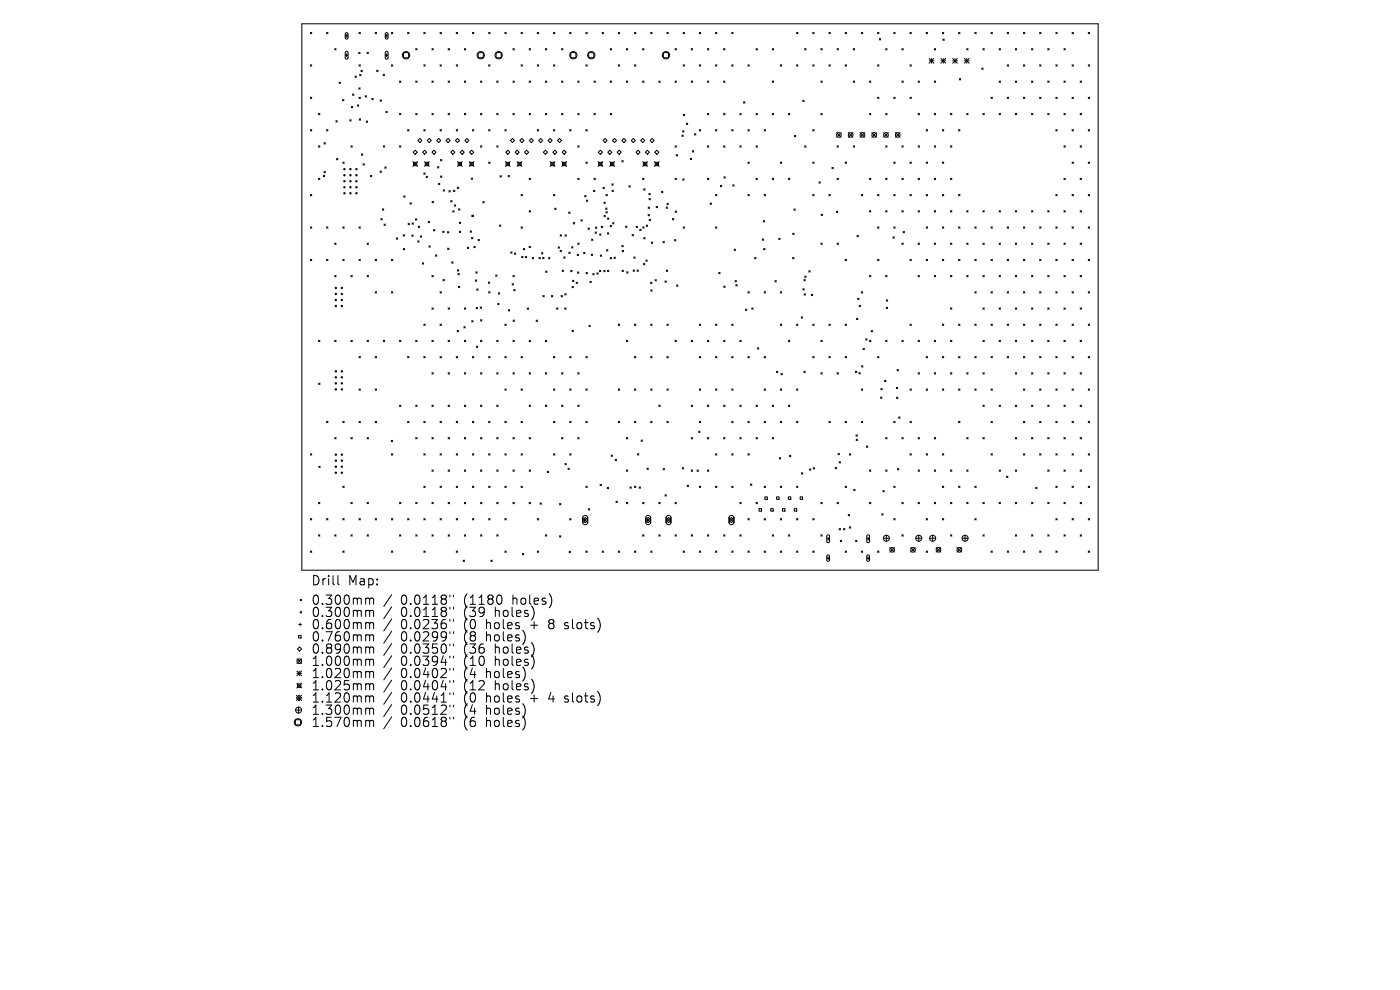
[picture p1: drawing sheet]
<svg xmlns="http://www.w3.org/2000/svg" width="297mm" height="210mm" viewBox="0 0 297 210" stroke-linecap="round" stroke-linejoin="round" font-family="sans-serif">
<defs><g id="words">
<g font-size="2.7">
<text x="65.9" y="124.4">Drill</text>
<text x="73.8" y="124.4">Map:</text>
<text x="65.9" y="128.6">0.300mm</text>
<text x="65.9" y="131.2">0.300mm</text>
<text x="85" y="128.6">0.0118&quot;</text>
<text x="85" y="131.2">0.0118&quot;</text>
<text x="98.5" y="128.6">(1180</text>
<text x="98.5" y="131.2">(39</text>
<text x="105.3" y="131.2">holes)</text>
<text x="109" y="128.6">holes)</text>
<text x="65.9" y="133.8">0.600mm</text>
<text x="65.9" y="136.3">0.760mm</text>
<text x="85" y="133.8">0.0236&quot;</text>
<text x="85" y="136.3">0.0299&quot;</text>
<text x="98.5" y="133.8">(0</text>
<text x="98.5" y="136.3">(8</text>
<text x="103.4" y="133.8">holes</text>
<text x="103.4" y="136.3">holes)</text>
<text x="113" y="133.8">+</text>
<text x="117.1" y="133.8">8</text>
<text x="120.6" y="133.8">slots)</text>
<text x="65.9" y="138.9">0.890mm</text>
<text x="65.9" y="141.5">1.000mm</text>
<text x="85" y="138.9">0.0350&quot;</text>
<text x="85" y="141.5">0.0394&quot;</text>
<text x="98.5" y="138.9">(36</text>
<text x="98.5" y="141.5">(10</text>
<text x="105.3" y="138.9">holes)</text>
<text x="105.3" y="141.5">holes)</text>
<text x="65.9" y="144.1">1.020mm</text>
<text x="65.9" y="146.7">1.025mm</text>
<text x="65.9" y="149.3">1.120mm</text>
<text x="85" y="144.1">0.0402&quot;</text>
<text x="85" y="146.7">0.0404&quot;</text>
<text x="85" y="149.3">0.0441&quot;</text>
<text x="98.5" y="144.1">(4</text>
<text x="98.5" y="146.7">(12</text>
<text x="98.5" y="149.3">(0</text>
<text x="103.4" y="144.1">holes)</text>
<text x="103.4" y="149.3">holes</text>
<text x="105.3" y="146.7">holes)</text>
<text x="113" y="149.3">+</text>
<text x="117.1" y="149.3">4</text>
<text x="120.6" y="149.3">slots)</text>
<text x="65.9" y="151.9">1.300mm</text>
<text x="65.9" y="154.5">1.570mm</text>
<text x="85" y="151.9">0.0512&quot;</text>
<text x="85" y="154.5">0.0618&quot;</text>
<text x="98.5" y="151.9">(4</text>
<text x="98.5" y="154.5">(6</text>
<text x="103.4" y="151.9">holes)</text>
<text x="103.4" y="154.5">holes)</text>
</g>
</g></defs>
<g fill="none" stroke="#000" stroke-width=".21">
<path d="M64 5h169v116h-169zM65.8 6.9l.3 .3M65.8 13.7l.3 .3M66.1 6.9l-.3 .3M66.1 13.7l-.3 .3M69.3 6.9l.3 .3M69.6 6.9l-.3 .3M71 10.3l.3 .3M71.3 10.3l-.3 .3M71.9 17.4l.3 .3M72.2 17.4l-.3 .3M73.2 7.6h.6"/>
<path d="M73.2 11.7h.6M73.3 7l.3-.1 .2 .3v.9l-.2 .2-.4-.2zM73.3 11l.3-.1 .2 .2v1.2l-.2 .2-.4-.2zM73.5 7.3v.6M73.5 11.4v.6M74.8 19.9l.3 .3M75.1 19.9l-.3 .3M75.3 16.1l.3 .3M75.6 16.1l-.3 .3M76.1 11.1l.3 .3M76.1 18.6l.3 .3M76.2 6.9l.3 .3"/>
<path d="M76.2 13.7l.3 .3M76.3 15.8l.3 .3M76.4 11.1l-.3 .3M76.4 18.6l-.3 .3M76.5 6.9l-.3 .3M76.5 13.7l-.3 .3M76.6 14.9l.3 .3M76.6 15.8l-.3 .3M76.9 14.9l-.3 .3M77.9 11.1l.2 .3M78.1 11.1l-.2 .3M79.6 6.9l.3 .3"/>
<path d="M79.9 6.9l-.3 .3M79.9 14.9l.3 .3M80.2 14.9l-.3 .3M81.3 15.7l.3 .3M81.6 15.7l-.3 .3M81.7 7.6h.6M81.7 11.7h.6M81.8 7l.3-.1 .2 .3v.9l-.2 .2-.4-.2zM81.8 11l.3-.1 .2 .2v1.2l-.2 .2-.4-.2zM82 7.3v.6M82 11.4v.6M83 13.7l.3 .3"/>
<path d="M83 6.9l.3 .3M83.3 13.7l-.3 .3M83.3 6.9l-.3 .3M84.8 17.2l.2 .3M85 17.2l-.2 .3M85.6 11.2h1.1v1.1h-1.1zM86.5 6.9l.3 .3M86.8 6.9l-.3 .3M88.2 10.3l.3 .3M88.2 17.2l.3 .3M88.5 10.3l-.3 .3M88.5 17.2l-.3 .3"/>
<path d="M89.9 13.7l.3 .3M89.9 6.9l.3 .3M90.2 6.9l-.3 .3M90.2 13.7l-.3 .3M91.6 10.3l.3 .3M91.6 17.2l.3 .3M91.9 10.3l-.3 .3M91.9 17.2l-.3 .3M93.3 6.9l.3 .3M93.3 13.7l.3 .3M93.6 13.7l-.3 .3M93.6 6.9l-.3 .3"/>
<path d="M95.1 10.3l.3 .3M95.1 17.2l.3 .3M95.4 10.3l-.3 .3M95.4 17.2l-.3 .3M96.8 13.7l.3 .3M96.8 6.9l.3 .3M97.1 6.9l-.3 .3M97.1 13.7l-.3 .3M98.5 17.2l.3 .3M98.5 10.3l.3 .3M98.8 10.3l-.3 .3M98.8 17.2l-.3 .3"/>
<path d="M100.2 6.9l.3 .3M100.5 6.9l-.3 .3M101.4 11.2h1.1v1.1h-1.1zM101.9 17.2l.3 .3M102.2 17.2l-.3 .3M103.7 13.7l.3 .3M103.7 6.9l.3 .3M104 13.7l-.3 .3M104 6.9l-.3 .3M105.2 11.2h1.1v1.1h-1.1zM105.4 17.2l.3 .3M105.7 17.2l-.3 .3"/>
<path d="M107.1 6.9l.3 .3M107.4 6.9l-.3 .3M108.8 10.3l.3 .3M108.8 17.2l.3 .3M109.1 10.3l-.3 .3M109.1 17.2l-.3 .3M110.5 13.7l.3 .3M110.5 6.9l.3 .3M110.8 6.9l-.3 .3M110.8 13.7l-.3 .3M112.3 10.3l.3 .3M112.3 17.2l.3 .3"/>
<path d="M112.6 10.3l-.3 .3M112.6 17.2l-.3 .3M114 13.7l.3 .3M114 6.9l.3 .3M114.3 6.9l-.3 .3M114.3 13.7l-.3 .3M115.7 17.2l.3 .3M115.7 10.3l.3 .3M116 17.2l-.3 .3M116 10.3l-.3 .3M117.4 13.7l.3 .3M117.4 6.9l.3 .3"/>
<path d="M117.7 6.9l-.3 .3M117.7 13.7l-.3 .3M119.1 17.2l.3 .3M119.1 10.3l.3 .3M119.4 10.3l-.3 .3M119.4 17.2l-.3 .3M120.9 6.9l.2 .3M121.1 11.2h1.1v1.1h-1.1zM121.1 6.9l-.2 .3M122.6 17.2l.3 .3M122.9 17.2l-.3 .3M124.3 6.9l.3 .3"/>
<path d="M124.3 13.7l.3 .3M124.6 6.9l-.3 .3M124.6 13.7l-.3 .3M124.9 11.2h1.1v1.1h-1.1zM126 17.2l.3 .3M126.3 17.2l-.3 .3M127.7 6.9l.3 .3M128 6.9l-.3 .3M129.4 10.3l.3 .3M129.4 17.2l.3 .3M129.7 10.3l-.3 .3M129.7 17.2l-.3 .3"/>
<path d="M131.2 13.7l.3 .3M131.2 6.9l.3 .3M131.5 13.7l-.3 .3M131.5 6.9l-.3 .3M132.9 10.3l.3 .3M132.9 17.2l.3 .3M133.2 10.3l-.3 .3M133.2 17.2l-.3 .3M134.6 13.7l.3 .3M134.6 6.9l.3 .3M134.9 6.9l-.3 .3M134.9 13.7l-.3 .3"/>
<path d="M136.3 17.2l.3 .3M136.3 10.3l.3 .3M136.6 10.3l-.3 .3M136.6 17.2l-.3 .3M138 6.9l.3 .3M138.3 6.9l-.3 .3M139.8 17.2l.3 .3M140.1 17.2l-.3 .3M140.7 11.2h1.1v1.1h-1.1zM141.5 6.9l.3 .3M141.8 6.9l-.3 .3M143.2 17.2l.3 .3"/>
<path d="M143.2 10.3l.3 .3M143.5 10.3l-.3 .3M143.5 17.2l-.3 .3M144.9 13.7l.3 .3M144.9 6.9l.3 .3M145.2 6.9l-.3 .3M145.2 13.7l-.3 .3M146.6 10.3l.3 .3M146.6 17.2l.3 .3M146.9 17.2l-.3 .3M146.9 10.3l-.3 .3M148.4 13.7l.2 .3"/>
<path d="M148.4 6.9l.2 .3M148.6 13.7l-.2 .3M148.6 6.9l-.2 .3M150.1 17.2l.3 .3M150.1 10.3l.3 .3M150.4 17.2l-.3 .3M150.4 10.3l-.3 .3M151.8 6.9l.3 .3M151.8 13.7l.3 .3M152.1 13.7l-.3 .3M152.1 6.9l-.3 .3M153.5 10.3l.3 .3"/>
<path d="M153.5 17.2l.3 .3M153.8 10.3l-.3 .3M153.8 17.2l-.3 .3M155.2 13.7l.3 .3M155.2 6.9l.3 .3M155.5 6.9l-.3 .3M155.5 13.7l-.3 .3M158.7 13.7l.3 .3M159 13.7l-.3 .3M160.4 10.3l.3 .3M160.7 10.3l-.3 .3M163.8 10.3l.3 .3"/>
<path d="M163.8 17.2l.3 .3M164.1 10.3l-.3 .3M164.1 17.2l-.3 .3M165.5 13.7l.3 .3M165.8 13.7l-.3 .3M169 6.9l.3 .3M169 13.7l.3 .3M169.3 13.7l-.3 .3M169.3 6.9l-.3 .3M170.7 10.3l.3 .3M171 10.3l-.3 .3M172.4 6.9l.3 .3"/>
<path d="M172.4 13.7l.3 .3M172.7 13.7l-.3 .3M172.7 6.9l-.3 .3M174.1 10.3l.3 .3M174.1 17.2l.3 .3M174.4 10.3l-.3 .3M174.4 17.2l-.3 .3M175.9 13.7l.3 .3M175.9 6.9l.3 .3M176.2 13.7l-.3 .3M176.2 6.9l-.3 .3M177.6 10.3l.3 .3"/>
<path d="M177.9 10.3l-.3 .3M179.3 13.7l.3 .3M179.3 6.9l.3 .3M179.6 6.9l-.3 .3M179.6 13.7l-.3 .3M181 17.2l.3 .3M181 10.3l.3 .3M181.3 10.3l-.3 .3M181.3 17.2l-.3 .3M182.7 6.9l.3 .3M183 6.9l-.3 .3M184.5 17.2l.2 .3"/>
<path d="M184.7 17.2l-.2 .3M186.2 13.7l.3 .3M186.2 6.9l.3 .3M186.5 6.9l-.3 .3M186.5 13.7l-.3 .3M186.5 8.2l.3 .3M186.8 8.2l-.3 .3M187.9 10.3l.3 .3M188.2 10.3l-.3 .3M189.6 6.9l.3 .3M189.9 6.9l-.3 .3M191.3 10.3l.3 .3"/>
<path d="M191.3 17.2l.3 .3M191.6 17.2l-.3 .3M191.6 10.3l-.3 .3M193 13.7l.3 .3M193 6.9l.3 .3M193.3 13.7l-.3 .3M193.3 6.9l-.3 .3M194.8 17.2l.3 .3M195.1 17.2l-.3 .3M196.5 6.9l.3 .3M196.8 6.9l-.3 .3M197.1 12.4l1 1"/>
<path d="M197.1 12.9h1M197.6 12.4v1M198.1 12.4l-1 1M198.2 10.3l.3 .3M198.2 17.2l.3 .3M198.5 10.3l-.3 .3M198.5 17.2l-.3 .3M199.6 12.9h1M199.6 12.4l1 1M199.9 6.9l.3 .3M200 8.3l.3 .3M200.1 12.4v1"/>
<path d="M200.2 6.9l-.3 .3M200.3 8.3l-.3 .3M200.6 12.4l-1 1M202.1 12.9h1M202.1 12.4l1 1M202.6 12.4v1M203.1 12.4l-1 1M203.4 6.9l.3 .3M203.5 16.7l.3 .3M203.7 6.9l-.3 .3M203.8 16.7l-.3 .3M204.6 12.9h1"/>
<path d="M204.6 12.4l1 1M205.1 10.3l.3 .3M205.1 12.4v1M205.4 10.3l-.3 .3M205.6 12.4l-1 1M206.8 6.9l.3 .3M207.1 6.9l-.3 .3M208.3 14.4l.3 .3M208.5 10.3l.3 .3M208.6 14.4l-.3 .3M208.8 10.3l-.3 .3M210.2 6.9l.3 .3"/>
<path d="M210.5 6.9l-.3 .3M212 17.2l.2 .3M212 10.3l.2 .3M212.2 17.2l-.2 .3M212.2 10.3l-.2 .3M213.7 6.9l.3 .3M213.7 13.7l.3 .3M214 13.7l-.3 .3M214 6.9l-.3 .3M215.4 10.3l.3 .3M215.4 17.2l.3 .3M215.7 17.2l-.3 .3"/>
<path d="M215.7 10.3l-.3 .3M217.1 13.7l.3 .3M217.1 6.9l.3 .3M217.4 13.7l-.3 .3M217.4 6.9l-.3 .3M218.8 17.2l.3 .3M218.8 10.3l.3 .3M219.1 10.3l-.3 .3M219.1 17.2l-.3 .3M220.5 13.7l.3 .3M220.5 6.9l.3 .3M220.8 13.7l-.3 .3"/>
<path d="M220.8 6.9l-.3 .3M222.3 17.2l.3 .3M222.3 10.3l.3 .3M222.6 10.3l-.3 .3M222.6 17.2l-.3 .3M224 13.7l.3 .3M224 6.9l.3 .3M224.3 6.9l-.3 .3M224.3 13.7l-.3 .3M225.7 17.2l.3 .3M225.7 10.3l.3 .3M226 10.3l-.3 .3"/>
<path d="M226 17.2l-.3 .3M227.4 6.9l.3 .3M227.4 13.7l.3 .3M227.7 6.9l-.3 .3M227.7 13.7l-.3 .3M229.1 17.2l.3 .3M229.4 17.2l-.3 .3M230.9 13.7l.3 .3M230.9 6.9l.3 .3M231.2 6.9l-.3 .3M231.2 13.7l-.3 .3M65.8 20.6l.3 .3"/>
<path d="M65.8 27.5l.3 .3M66.1 20.6l-.3 .3M66.1 27.5l-.3 .3M67.6 24.1l.3 .3M67.6 30.9l.3 .3M67.6 37.8l.3 .3M67.9 24.1l-.3 .3M67.9 30.9l-.3 .3M67.9 37.8l-.3 .3M68.6 37.2l.3 .3M68.7 30.3l.3 .3M68.7 36.4l.3 .3"/>
<path d="M68.9 37.2l-.3 .3M69 30.3l-.3 .3M69 36.4l-.3 .3M69.3 27.5l.3 .3M69.6 27.5l-.3 .3M71.3 25.6l.3 .3M71.4 33.6l.3 .3M71.6 25.6l-.3 .3M71.7 33.6l-.3 .3M72.7 21.1l.3 .3M72.7 34.4l.3 .3M73 21.1l-.3 .3"/>
<path d="M73 34.4l-.3 .3M74.2 25.4l.3 .3M74.4 30.9l.3 .3M74.5 25.4l-.3 .3M74.5 22.6l.3 .3M74.7 30.9l-.3 .3M74.8 22.6l-.3 .3M75.8 22.2l.3 .3M76.1 22.2l-.3 .3M76.2 20.6l.3 .3M76.2 25.2l.3 .3M76.5 20.6l-.3 .3"/>
<path d="M76.5 25.2l-.3 .3M76.7 32.6l.3 .3M77 32.6l-.3 .3M77 34.7l.3 .3M77.3 34.7l-.3 .3M77.5 20.3l.2 .3M77.7 25.7l.3 .3M77.7 20.3l-.2 .3M78 25.7l-.3 .3M78.6 37.2l.3 .3M78.9 37.2l-.3 .3M78.9 20.9l.3 .3"/>
<path d="M79.2 20.9l-.3 .3M80.6 36.3l.3 .3M80.6 21.2l.3 .3M80.9 36.3l-.3 .3M80.9 21.2l-.3 .3M81.3 30.9l.3 .3M81.6 30.9l-.3 .3M81.6 35.4l.3 .3M81.9 23.6l.2 .3M81.9 35.4l-.3 .3M82.1 23.6l-.2 .3M84.8 24.1l.2 .3"/>
<path d="M84.8 30.9l.2 .3M85 24.1l-.2 .3M85 30.9l-.2 .3M86.5 27.5l.3 .3M86.8 27.5l-.3 .3M87.6 34.3l1 1M87.6 32.3l.5-.4 .4 .4-.4 .4zM87.7 34.4h.7v.7h-.7zM88.2 24.1l.3 .3M88.5 24.1l-.3 .3M88.6 34.3l-1 1M88.6 29.8l.5-.4 .4 .4-.4 .4z"/>
<path d="M89.6 32.3l.5-.4 .4 .4-.4 .4zM89.9 27.5l.3 .3M89.9 36.7l.3 .3M90.1 34.3l1 1M90.2 27.5l-.3 .3M90.2 36.7l-.3 .3M90.2 34.4h.7v.7h-.7zM90.4 37.4l.3 .3M90.6 29.8l.5-.4 .4 .4-.4 .4zM90.7 37.4l-.3 .3M91.1 34.3l-1 1M91.6 24.1l.3 .3"/>
<path d="M91.6 32.3l.5-.4 .4 .4-.4 .4zM91.9 24.1l-.3 .3M92.6 29.8l.5-.4 .4 .4-.4 .4zM92.8 35.3l.3 .3M93 38.9l.3 .3M93.1 35.3l-.3 .3M93.3 38.9l-.3 .3M93.3 27.5l.3 .3M93.4 33.8l.3 .3M93.4 37.3l.3 .3M93.6 27.5l-.3 .3M93.7 33.8l-.3 .3"/>
<path d="M93.7 37.3l-.3 .3M94.6 29.8l.5-.4 .4 .4-.4 .4zM95.1 24.1l.3 .3M95.4 24.1l-.3 .3M95.6 32.3l.5-.4 .4 .4-.4 .4zM96.6 29.8l.5-.4 .4 .4-.4 .4zM96.8 27.5l.3 .3M97 39.7l.3 .3M97.1 34.3l1 1M97.1 27.5l-.3 .3M97.2 34.4h.7v.7h-.7zM97.3 39.7l-.3 .3"/>
<path d="M97.6 32.3l.5-.4 .4 .4-.4 .4zM98.1 34.3l-1 1M98.5 24.1l.3 .3M98.6 29.8l.5-.4 .4 .4-.4 .4zM98.8 24.1l-.3 .3M99.5 34.3l1.1 1M99.6 32.3l.5-.4 .4 .4-.4 .4zM99.7 34.4h.7v.7h-.7zM100 37.8l.3 .3M100.2 27.5l.3 .3M100.3 37.8l-.3 .3M100.5 27.5l-.3 .3"/>
<path d="M100.6 34.3l-1.1 1M101.9 24.1l.3 .3M101.9 30.9l.3 .3M102.2 30.9l-.3 .3M102.2 24.1l-.3 .3M103.7 27.5l.3 .3M103.7 34.4l.3 .3M104 27.5l-.3 .3M104 34.4l-.3 .3M105.4 24.1l.3 .3M105.4 30.9l.3 .3M105.7 24.1l-.3 .3"/>
<path d="M105.7 30.9l-.3 .3M106.1 37.3l.3 .3M106.4 37.3l-.3 .3M107.1 27.5l.3 .3M107.2 34.3l1 1M107.3 32.3l.4-.4 .5 .4-.5 .4zM107.4 34.4h.7v.7h-.7zM107.4 27.5l-.3 .3M107.8 37.2l.3 .3M108.1 37.2l-.3 .3M108.2 34.3l-1 1M108.3 29.8l.4-.4 .5 .4-.5 .4z"/>
<path d="M108.8 24.1l.3 .3M109.1 24.1l-.3 .3M109.3 32.3l.4-.4 .5 .4-.5 .4zM109.7 34.3l1 1M109.9 34.4h.7v.7h-.7zM110.3 29.8l.4-.4 .5 .4-.5 .4zM110.7 34.3l-1 1M111.3 32.3l.4-.4 .5 .4-.5 .4zM112.3 37.8l.3 .3M112.3 24.1l.3 .3M112.3 29.8l.4-.4 .4 .4-.4 .4zM112.6 37.8l-.3 .3"/>
<path d="M112.6 24.1l-.3 .3M114 27.5l.3 .3M114.3 27.5l-.3 .3M114.3 29.8l.4-.4 .4 .4-.4 .4zM115.3 32.3l.4-.4 .4 .4-.4 .4zM115.7 24.1l.3 .3M116 24.1l-.3 .3M116.3 29.8l.4-.4 .4 .4-.4 .4zM116.7 34.3l1 1M116.8 34.4h.8v.7h-.8zM117.3 32.3l.4-.4 .4 .4-.4 .4zM117.4 27.5l.3 .3"/>
<path d="M117.7 34.3l-1 1M117.7 27.5l-.3 .3M118.3 29.8l.4-.4 .4 .4-.4 .4zM119.1 24.1l.3 .3M119.2 34.3l1 1M119.3 32.3l.4-.4 .4 .4-.4 .4zM119.3 34.4h.8v.7h-.8zM119.4 24.1l-.3 .3M120.2 34.3l-1 1M120.9 27.5l.2 .3M121.1 27.5l-.2 .3M122.6 24.1l.3 .3"/>
<path d="M122.6 30.9l.3 .3M122.6 37.8l.3 .3M122.9 24.1l-.3 .3M122.9 30.9l-.3 .3M122.9 37.8l-.3 .3M124.3 27.5l.3 .3M124.3 34.4l.3 .3M124.6 34.4l-.3 .3M124.6 27.5l-.3 .3M126 37.8l.3 .3M126 24.1l.3 .3M126.3 37.8l-.3 .3"/>
<path d="M126.3 24.1l-.3 .3M126.9 34.3l1 1M127 34.4h.7v.7h-.7zM127.4 31.9l.4 .4-.4 .4-.5-.4zM127.9 34.3l-1 1M127.9 39.7l.3 .3M127.9 29.8l.5-.4 .4 .4-.4 .4zM128.2 39.7l-.3 .3M128.9 32.3l.5-.4 .4 .4-.4 .4zM129.4 34.3l1 1M129.4 24.1l.3 .3M129.5 34.4h.7v.7h-.7z"/>
<path d="M129.7 24.1l-.3 .3M129.8 39l.3 .3M129.9 29.8l.5-.4 .4 .4-.4 .4zM130.1 39l-.3 .3M130.4 34.3l-1 1M130.9 32.3l.5-.4 .4 .4-.4 .4zM131.9 29.8l.5-.4 .4 .4-.4 .4zM131.9 34.1l.3 .3M132.2 34.1l-.3 .3M133.4 39.4l.3 .3M133.7 39.4l-.3 .3M133.9 29.8l.5-.4 .4 .4-.4 .4z"/>
<path d="M134.9 32.3l.5-.4 .4 .4-.4 .4zM135.9 29.8l.4-.4 .5 .4-.5 .4zM136.3 37.8l.3 .3M136.3 34.3l1.1 1M136.5 34.4h.7v.7h-.7zM136.6 37.8l-.3 .3M136.9 32.3l.4-.4 .5 .4-.5 .4zM137.4 34.3l-1.1 1M137.9 29.8l.4-.4 .5 .4-.5 .4zM138.8 34.3l1 1M138.9 32.3l.4-.4 .5 .4-.5 .4zM139 34.4h.7v.7h-.7z"/>
<path d="M139.8 34.3l-1 1M143.2 37.8l.3 .3M143.2 30.9l.3 .3M143.4 32.8l.3 .3M143.5 37.8l-.3 .3M143.5 30.9l-.3 .3M143.7 32.8l-.3 .3M144.7 28.6l.2 .3M144.8 27.7l.3 .3M144.8 37.9l.3 .3M144.9 28.6l-.2 .3M145 24.3l.2 .3"/>
<path d="M145.1 27.7l-.3 .3M145.1 37.9l-.3 .3M145.2 24.3l-.2 .3M145.6 26.1l.3 .3M145.9 26.1l-.3 .3M146.4 33.6l.3 .3M146.7 33.6l-.3 .3M146.9 32l.3 .3M147.2 32l-.3 .3M147.3 28.4l.3 .2M147.6 28.4l-.3 .2M148.4 27.5l.2 .3"/>
<path d="M148.6 27.5l-.2 .3M150.1 24.1l.3 .3M150.1 30.9l.3 .3M150.1 37.8l.3 .3M150.4 30.9l-.3 .3M150.4 37.8l-.3 .3M150.4 24.1l-.3 .3M151.8 27.5l.3 .3M152.1 27.5l-.3 .3M152.8 39.3l.3 .3M153.1 39.3l-.3 .3M153.5 30.9l.3 .3"/>
<path d="M153.5 24.1l.3 .3M153.6 37.5l.3 .3M153.8 30.9l-.3 .3M153.8 24.1l-.3 .3M153.9 37.5l-.3 .3M155.2 27.5l.3 .3M155.4 39.2l.3 .3M155.5 27.5l-.3 .3M155.7 39.2l-.3 .3M156.9 30.9l.3 .3M156.9 24.1l.3 .3M157.2 30.9l-.3 .3"/>
<path d="M157.2 24.1l-.3 .3M157.7 21.6l.3 .3M158 21.6l-.3 .3M158.7 34.4l.3 .3M158.7 27.5l.3 .3M159 27.5l-.3 .3M159 34.4l-.3 .3M160.4 37.8l.3 .3M160.4 24.1l.3 .3M160.4 30.9l.3 .3M160.7 24.1l-.3 .3M160.7 30.9l-.3 .3"/>
<path d="M160.7 37.8l-.3 .3M162.1 27.5l.3 .3M162.4 27.5l-.3 .3M163.8 24.1l.3 .3M163.8 37.8l.3 .3M164.1 24.1l-.3 .3M164.1 37.8l-.3 .3M165.5 34.4l.3 .3M165.8 34.4l-.3 .3M167.3 24.1l.3 .3M167.3 37.8l.3 .3M167.6 24.1l-.3 .3"/>
<path d="M167.6 37.8l-.3 .3M168.5 28.7l.3 .3M168.8 28.7l-.3 .3M170.3 21.3l.3 .3M170.6 21.3l-.3 .3M170.7 30.9l.3 .3M171 30.9l-.3 .3M172.4 34.4l.3 .3M172.4 27.5l.3 .3M172.7 34.4l-.3 .3M172.7 27.5l-.3 .3M173.7 38.6l.3 .3"/>
<path d="M174 38.6l-.3 .3M174.1 24.1l.3 .3M174.4 24.1l-.3 .3M176.5 35.5l.3 .3M176.8 35.5l-.3 .3M177.5 28.1l1 1M177.6 30.9l.3 .3M177.6 37.8l.3 .3M177.9 30.9l-.3 .3M177.9 37.8l-.3 .3M178.5 28.1l-1 1M179.3 34.4l.3 .3"/>
<path d="M179.6 34.4l-.3 .3M180 28.1l1 1M181 28.1l-1 1M181 30.9l.3 .3M181.3 30.9l-.3 .3M182.5 28.1l.9 1M183.4 28.1l-.9 1M184.5 24.1l.2 .3M184.5 37.8l.2 .3M184.7 24.1l-.2 .3M184.7 37.8l-.2 .3M185 28.1l.9 1"/>
<path d="M185.9 28.1l-.9 1M186.2 20.6l.3 .3M186.5 20.6l-.3 .3M187.5 28.1l.9 1M187.9 30.9l.3 .3M187.9 37.8l.3 .3M187.9 24.1l.3 .3M188.2 24.1l-.3 .3M188.2 37.8l-.3 .3M188.2 30.9l-.3 .3M188.4 28.1l-.9 1M189.6 34.4l.3 .3"/>
<path d="M189.6 20.6l.3 .3M189.9 20.6l-.3 .3M189.9 34.4l-.3 .3M190 28.1l.9 1M190.9 28.1l-.9 1M191.3 30.9l.3 .3M191.3 37.8l.3 .3M191.6 37.8l-.3 .3M191.6 30.9l-.3 .3M193 20.6l.3 .3M193 34.4l.3 .3M193.3 20.6l-.3 .3"/>
<path d="M193.3 34.4l-.3 .3M194.8 24.1l.3 .3M194.8 30.9l.3 .3M194.8 37.8l.3 .3M195.1 30.9l-.3 .3M195.1 37.8l-.3 .3M195.1 24.1l-.3 .3M196.5 27.5l.3 .3M196.5 34.4l.3 .3M196.8 34.4l-.3 .3M196.8 27.5l-.3 .3M198.2 30.9l.3 .3"/>
<path d="M198.2 24.1l.3 .3M198.2 37.8l.3 .3M198.5 30.9l-.3 .3M198.5 37.8l-.3 .3M198.5 24.1l-.3 .3M199.9 27.5l.3 .3M199.9 34.4l.3 .3M200.2 27.5l-.3 .3M200.2 34.4l-.3 .3M201.6 30.9l.3 .3M201.6 37.8l.3 .3M201.6 24.1l.3 .3"/>
<path d="M201.9 30.9l-.3 .3M201.9 37.8l-.3 .3M201.9 24.1l-.3 .3M203.4 27.5l.3 .3M203.7 27.5l-.3 .3M205.1 24.1l.3 .3M205.4 24.1l-.3 .3M208.5 24.1l.3 .3M208.8 24.1l-.3 .3M210.2 20.6l.3 .3M210.5 20.6l-.3 .3M212 24.1l.2 .3"/>
<path d="M212.2 24.1l-.2 .3M213.7 20.6l.3 .3M214 20.6l-.3 .3M215.4 24.1l.3 .3M215.7 24.1l-.3 .3M217.1 20.6l.3 .3M217.4 20.6l-.3 .3M218.8 24.1l.3 .3M219.1 24.1l-.3 .3M220.5 20.6l.3 .3M220.8 20.6l-.3 .3M222.3 24.1l.3 .3"/>
<path d="M222.6 24.1l-.3 .3M224 20.6l.3 .3M224 27.5l.3 .3M224.3 27.5l-.3 .3M224.3 20.6l-.3 .3M225.7 24.1l.3 .3M225.7 30.9l.3 .3M225.7 37.8l.3 .3M226 24.1l-.3 .3M226 30.9l-.3 .3M226 37.8l-.3 .3M227.4 20.6l.3 .3"/>
<path d="M227.4 27.5l.3 .3M227.4 34.4l.3 .3M227.7 27.5l-.3 .3M227.7 34.4l-.3 .3M227.7 20.6l-.3 .3M229.1 24.1l.3 .3M229.1 30.9l.3 .3M229.1 37.8l.3 .3M229.4 24.1l-.3 .3M229.4 30.9l-.3 .3M229.4 37.8l-.3 .3M230.9 27.5l.3 .3"/>
<path d="M230.9 34.4l.3 .3M230.9 20.6l.3 .3M231.2 20.6l-.3 .3M231.2 27.5l-.3 .3M231.2 34.4l-.3 .3M65.8 41.2l.3 .3M65.8 48.1l.3 .3M65.8 55l.3 .3M66.1 41.2l-.3 .3M66.1 48.1l-.3 .3M66.1 55l-.3 .3M69.3 48.1l.3 .3"/>
<path d="M69.3 55l.3 .3M69.6 48.1l-.3 .3M69.6 55l-.3 .3M71 51.6l.3 .3M71 58.4l.3 .3M71.3 51.6l-.3 .3M71.3 58.4l-.3 .3M72.7 48.1l.3 .3M72.7 55l.3 .3M73 48.1l-.3 .3M73 55l-.3 .3M74.4 58.4l.3 .3"/>
<path d="M74.7 58.4l-.3 .3M76.2 55l.3 .3M76.2 48.1l.3 .3M76.5 48.1l-.3 .3M76.5 55l-.3 .3M77.9 58.4l.3 .3M77.9 51.6l.3 .3M78.2 51.6l-.3 .3M78.2 58.4l-.3 .3M79.6 55l.3 .3M79.9 55l-.3 .3M80.8 46.4l.3 .3"/>
<path d="M81.1 46.4l-.3 .3M81.1 44.3l.3 .3M81.4 44.3l-.3 .3M81.5 47.5l.3 .3M81.8 47.5l-.3 .3M83 55l.3 .3M83.3 55l-.3 .3M84.1 50.5l.3 .3M84.4 50.5l-.3 .3M85.5 49.8l.3 .3M85.6 52.7l.3 .3M85.6 41.5l.3 .3"/>
<path d="M85.8 49.8l-.3 .3M85.9 52.7l-.3 .3M85.9 41.5l-.3 .3M86.6 47.4l.3 .3M86.9 47.4l-.3 .3M87 43l.3 .3M87.3 43l-.3 .3M87.4 49.8l.3 .3M87.4 47.3l.3 .3M87.7 49.8l-.3 .3M87.7 47.3l-.3 .3M88.1 46.4l.3 .3"/>
<path d="M88.4 46.4l-.3 .3M88.6 51.1l.3 .3M88.7 48l.3 .3M88.9 51.1l-.3 .3M89 48l-.3 .3M89.1 50l.3 .3M89.4 50l-.3 .3M89.6 55.7l.3 .3M89.9 55.7l-.3 .3M90.8 47l.3 .2M91 52.2l.3 .2M91.1 47l-.3 .2"/>
<path d="M91.3 52.2l-.3 .2M91.6 58.4l.3 .3M91.7 42.7l.3 .3M91.9 58.4l-.3 .3M92 48.7l.2 .3M92 42.7l-.3 .3M92.2 48.7l-.2 .3M92.4 54.1l.3 .3M92.7 54.1l-.3 .3M93.9 49l.3 .3M94 59.3l.3 .3M94 40.3l.3 .2"/>
<path d="M94.2 49l-.3 .3M94.3 59.3l-.3 .3M94.3 40.3l-.3 .2M94.9 49.1l.3 .3M95 52.6l.3 .3M95.2 49.1l-.3 .3M95.2 40.4l.3 .3M95.3 52.6l-.3 .3M95.5 40.4l-.3 .3M95.6 42.6l.3 .3M95.8 55.5l.3 .3M95.9 42.6l-.3 .3"/>
<path d="M96.1 44.7l.2 .3M96.1 55.5l-.3 .3M96.2 40.3l.3 .3M96.3 44.7l-.2 .3M96.4 43.5l.3 .2M96.5 40.3l-.3 .3M96.7 43.5l-.3 .2M97 57.2l.3 .3M97.1 58l.3 .3M97.3 44.3l.3 .3M97.3 57.2l-.3 .3M97.4 49.1l.3 .3"/>
<path d="M97.4 47.1l.3 .3M97.4 58l-.3 .3M97.6 44.3l-.3 .3M97.7 49.1l-.3 .3M97.7 47.1l-.3 .3M99.1 52.4l.3 .3M99.4 52.4l-.3 .3M99.7 49l.3 .3M100 50.4l.3 .3M100 49l-.3 .3M100.1 45.7l.3 .3M100.3 50.4l-.3 .3"/>
<path d="M100.4 45.7l-.3 .3M100.5 52.3l.3 .2M100.8 52.3l-.3 .2M100.8 59.4l.3 .3M100.9 57.7l.3 .3M101.1 59.4l-.3 .3M101.2 57.7l-.3 .3M101.4 50.8l.3 .3M101.7 50.8l-.3 .3M102.4 42.8l.3 .2M102.7 42.8l-.3 .2M103.6 59.8l.3 .3"/>
<path d="M103.9 59.8l-.3 .3M105.1 58.3l.3 .3M105.4 58.3l-.3 .3M106 47.7l.3 .3M106.3 47.7l-.3 .3M108.3 53.4l.3 .3M108.6 53.4l-.3 .3M108.8 58.4l.3 .3M109.1 58.4l-.3 .3M109.1 53.7l.3 .3M109.4 53.7l-.3 .3M110.5 41.2l.3 .3"/>
<path d="M110.5 48.1l.3 .3M110.7 54.4l.3 .3M110.8 48.1l-.3 .3M110.8 41.2l-.3 .3M111 54.4l-.3 .3M111 52.7l.3 .3M111.3 52.7l-.3 .3M111.4 54.4l.3 .3M111.7 54.4l-.3 .3M112.2 52.2l.3 .3M112.3 44.7l.3 .3M112.5 52.2l-.3 .3"/>
<path d="M112.6 44.7l-.3 .3M112.9 54.6l.3 .3M113.2 54.6l-.3 .3M114.3 54.6l.3 .3M114.6 54.6l-.3 .3M114.9 53.6l.3 .3M115.1 54.6l.3 .3M115.2 53.6l-.3 .3M115.4 54.6l-.3 .3M115.8 57.5l.3 .3M116.1 57.5l-.3 .3M116.4 54.6l.3 .3"/>
<path d="M116.7 54.6l-.3 .3M117.4 41.2l.3 .3M117.7 44.2l.3 .3M117.7 41.2l-.3 .3M118 44.2l-.3 .3M118.4 52.4l.3 .3M118.7 52.4l-.3 .3M118.8 53.1l.3 .3M118.8 49.8l.3 .3M119.1 53.1l-.3 .3M119.1 49.8l-.3 .3M119.2 57.3l.3 .3"/>
<path d="M119.5 57.3l-.3 .3M119.6 54.5l.3 .3M119.9 49.8l.3 .3M119.9 54.5l-.3 .3M120.2 49.8l-.3 .3M120.6 45l.3 .3M120.7 53.5l.3 .3M120.9 45l-.3 .3M121 53.5l-.3 .3M121.1 57.3l.3 .3M121.3 52.3l.3 .3M121.4 57.3l-.3 .3"/>
<path d="M121.5 59.5l.3 .2M121.6 52.3l-.3 .3M121.6 47.2l.3 .3M121.8 59.5l-.3 .2M121.9 47.2l-.3 .3M122.2 59.9l.3 .2M122.4 53.9l.3 .3M122.5 57.7l.3 .3M122.5 59.9l-.3 .2M122.6 51.6l.3 .3M122.7 53.9l-.3 .3M122.8 57.7l-.3 .3"/>
<path d="M122.9 51.6l-.3 .3M123.2 46.6l.3 .3M123.5 46.6l-.3 .3M123.8 53.5l.3 .3M124 41.5l.3 .3M124.1 53.5l-.3 .3M124.3 57.8l.3 .3M124.3 41.5l-.3 .3M124.4 42.4l.3 .3M124.6 57.8l-.3 .3M124.7 42.4l-.3 .3M124.7 48.4l.3 .3"/>
<path d="M125 48.4l-.3 .3M125.1 59.7l.3 .3M125.4 53.9l.3 .3M125.4 59.7l-.3 .3M125.5 50.7l.3 .3M125.7 53.9l-.3 .3M125.8 58l.3 .3M125.8 50.7l-.3 .3M125.9 40.4l.3 .3M126.1 58l-.3 .3M126.2 40.4l-.3 .3M126.2 49.2l.3 .3"/>
<path d="M126.3 48.2l.3 .2M126.5 49.2l-.3 .3M126.6 57.9l.3 .3M126.6 48.2l-.3 .2M126.9 57.9l-.3 .3M127.2 57.3l.3 .3M127.2 49.6l.3 .3M127.3 54.1l.3 .3M127.5 57.3l-.3 .3M127.5 49.6l-.3 .3M127.6 48l.2 .3M127.6 54.1l-.3 .3"/>
<path d="M127.8 48l-.2 .3M128.1 57.4l.3 .3M128.1 42.9l.3 .3M128.1 45.7l.3 .3M128.4 57.4l-.3 .3M128.4 42.9l-.3 .3M128.4 45.7l-.3 .3M128.5 44.1l.3 .3M128.5 44.9l.3 .3M128.6 41.3l.2 .2M128.7 53l.3 .3M128.8 44.1l-.3 .3"/>
<path d="M128.8 44.9l-.3 .3M128.8 49.4l.3 .3M128.8 41.3l-.2 .2M128.9 57.3l.3 .3M128.9 46.2l.3 .3M129 53l-.3 .3M129.1 49.4l-.3 .3M129.2 57.3l-.3 .3M129.2 46.2l-.3 .3M129.4 47.8l.3 .3M129.5 54.6l.3 .3M129.7 47.8l-.3 .3"/>
<path d="M129.8 54.6l-.3 .3M129.8 40.3l.3 .3M130 47.2l.3 .3M130.1 40.3l-.3 .3M130.2 54.5l.3 .3M130.3 47.2l-.3 .3M130.5 54.5l-.3 .3M131.9 52.1l.3 .3M132 57.3l.3 .3M132 53.1l.3 .3M132.2 52.1l-.3 .3M132.3 57.3l-.3 .3"/>
<path d="M132.3 53.1l-.3 .3M132.7 48l.3 .3M132.9 57.6l.3 .3M133 48l-.3 .3M133.2 57.6l-.3 .3M134.1 49.7l.3 .3M134.3 57.3l.3 .3M134.4 49.7l-.3 .3M134.5 54.5l.2 .3M134.6 57.3l-.3 .3M134.7 54.5l-.2 .3M134.9 48l.3 .3"/>
<path d="M135.1 57.3l.3 .3M135.2 48l-.3 .3M135.4 57.3l-.3 .3M135.7 48.6l.3 .3M136 48.6l-.3 .3M136.3 48.1l.3 .3M136.5 55.9l.3 .3M136.6 40l.2 .3M136.6 50.4l.3 .3M136.6 48.1l-.3 .3M136.8 55.9l-.3 .3M136.8 40l-.2 .3"/>
<path d="M136.9 50.4l-.3 .3M137 55.1l.3 .3M137.1 47.7l.3 .3M137.3 55.1l-.3 .3M137.4 47.7l-.3 .3M137.5 43.9l.3 .3M137.5 45.5l.3 .3M137.7 41l.2 .3M137.7 42.1l.3 .3M137.7 46.5l.3 .3M137.8 43.9l-.3 .3M137.8 45.5l-.3 .3"/>
<path d="M137.9 41l-.2 .3M138 42.1l-.3 .3M138 46.5l-.3 .3M138 59.9l.3 .3M138.2 51.3l.3 .3M138.3 59.9l-.3 .3M138.5 51.3l-.3 .3M139 59.3l.3 .3M139.2 43.8l.3 .3M139.3 59.3l-.3 .3M139.5 43.8l-.3 .3M140.3 40.6l.3 .3"/>
<path d="M140.6 40.6l-.3 .3M140.6 51.2l.3 .3M140.9 51.2l-.3 .3M141.1 59.6l.3 .3M141.3 43.9l.3 .3M141.3 57.3l.3 .3M141.4 59.6l-.3 .3M141.5 43.1l.3 .3M141.6 43.9l-.3 .3M141.6 57.3l-.3 .3M141.8 43.1l-.3 .3M142.6 46.3l.3 .3"/>
<path d="M142.9 46.3l-.3 .3M143.1 50.8l.3 .3M143.2 44.8l.3 .3M143.4 50.8l-.3 .3M143.5 44.8l-.3 .3M144.9 48.1l.3 .3M145.2 48.1l-.3 .3M150.7 43.1l.2 .3M150.9 43.1l-.2 .3M151.8 41.2l.3 .3M151.8 48.1l.3 .3M152.1 41.2l-.3 .3"/>
<path d="M152.1 48.1l-.3 .3M152.5 57.8l.3 .3M152.8 57.8l-.3 .3M155.7 52.8l.3 .3M155.9 59.5l.3 .3M156 52.8l-.3 .3M156.2 59.5l-.3 .3M158.7 41.2l.3 .3M159 41.2l-.3 .3M160.1 54.6l.3 .3M160.4 54.6l-.3 .3M161.7 50.7l.3 .3"/>
<path d="M161.9 46.8l.3 .3M162 52.7l.3 .3M162 50.7l-.3 .3M162.1 41.2l.3 .3M162.2 46.8l-.3 .3M162.3 52.7l-.3 .3M162.4 41.2l-.3 .3M164.4 59.5l.3 .3M164.7 59.5l-.3 .3M165.2 50.5l.3 .3M165.5 50.5l-.3 .3M168.1 54.6l.3 .3"/>
<path d="M168.2 49.5l.3 .3M168.4 44.3l.3 .3M168.4 54.6l-.3 .3M168.5 49.5l-.3 .3M168.7 44.3l-.3 .3M170.5 59.3l.3 .3M170.7 58.6l.3 .2M170.8 59.3l-.3 .3M171 58.6l-.3 .2M171.6 57.4l.3 .3M171.9 57.4l-.3 .3M172.4 41.2l.3 .3"/>
<path d="M172.7 41.2l-.3 .3M174.1 51.6l.3 .3M174.2 45.4l.3 .3M174.4 51.6l-.3 .3M174.5 45.4l-.3 .3M175.9 41.2l.3 .3M176.2 41.2l-.3 .3M177.4 44.8l.3 .3M177.6 51.6l.3 .3M177.7 44.8l-.3 .3M177.9 51.6l-.3 .3M179.3 55l.3 .3"/>
<path d="M179.6 55l-.3 .3M181.8 50l.3 .2M182.1 50l-.3 .2M182.7 41.2l.3 .3M183 41.2l-.3 .3M184.5 58.4l.2 .3M184.5 44.7l.2 .3M184.7 44.7l-.2 .3M184.7 58.4l-.2 .3M186.2 41.2l.3 .3M186.2 48.1l.3 .3M186.2 55l.3 .3"/>
<path d="M186.5 41.2l-.3 .3M186.5 48.1l-.3 .3M186.5 55l-.3 .3M187.9 44.7l.3 .3M187.9 58.4l.3 .3M188.2 44.7l-.3 .3M188.2 58.4l-.3 .3M189.4 50.2l.3 .3M189.6 48.1l.3 .3M189.6 41.2l.3 .3M189.7 50.2l-.3 .3M189.9 41.2l-.3 .3"/>
<path d="M189.9 48.1l-.3 .3M191.3 44.7l.3 .3M191.3 51.6l.3 .3M191.6 49.1l.3 .3M191.6 44.7l-.3 .3M191.6 51.6l-.3 .3M191.9 49.1l-.3 .3M193 55l.3 .3M193 41.2l.3 .3M193.3 55l-.3 .3M193.3 41.2l-.3 .3M194.8 44.7l.3 .3"/>
<path d="M194.8 51.6l.3 .3M194.8 58.4l.3 .3M195.1 51.6l-.3 .3M195.1 58.4l-.3 .3M195.1 44.7l-.3 .3M196.5 55l.3 .3M196.5 41.2l.3 .3M196.5 48.1l.3 .3M196.8 41.2l-.3 .3M196.8 55l-.3 .3M196.8 48.1l-.3 .3M198.2 58.4l.3 .3"/>
<path d="M198.2 44.7l.3 .3M198.2 51.6l.3 .3M198.5 51.6l-.3 .3M198.5 58.4l-.3 .3M198.5 44.7l-.3 .3M199.9 41.2l.3 .3M199.9 48.1l.3 .3M199.9 55l.3 .3M200.2 48.1l-.3 .3M200.2 55l-.3 .3M200.2 41.2l-.3 .3M201.6 44.7l.3 .3"/>
<path d="M201.6 51.6l.3 .3M201.6 58.4l.3 .3M201.9 44.7l-.3 .3M201.9 51.6l-.3 .3M201.9 58.4l-.3 .3M203.4 41.2l.3 .3M203.4 48.1l.3 .3M203.4 55l.3 .3M203.7 48.1l-.3 .3M203.7 55l-.3 .3M203.7 41.2l-.3 .3M205.1 44.7l.3 .3"/>
<path d="M205.1 51.6l.3 .3M205.1 58.4l.3 .3M205.4 44.7l-.3 .3M205.4 51.6l-.3 .3M205.4 58.4l-.3 .3M206.8 48.1l.3 .3M206.8 55l.3 .3M207.1 48.1l-.3 .3M207.1 55l-.3 .3M208.5 44.7l.3 .3M208.5 51.6l.3 .3M208.5 58.4l.3 .3"/>
<path d="M208.8 44.7l-.3 .3M208.8 58.4l-.3 .3M208.8 51.6l-.3 .3M210.2 48.1l.3 .3M210.2 55l.3 .3M210.5 48.1l-.3 .3M210.5 55l-.3 .3M212 51.6l.2 .3M212 58.4l.2 .3M212 44.7l.2 .3M212.2 44.7l-.2 .3M212.2 58.4l-.2 .3"/>
<path d="M212.2 51.6l-.2 .3M213.7 55l.3 .3M213.7 48.1l.3 .3M214 55l-.3 .3M214 48.1l-.3 .3M215.4 58.4l.3 .3M215.4 44.7l.3 .3M215.4 51.6l.3 .3M215.7 58.4l-.3 .3M215.7 44.7l-.3 .3M215.7 51.6l-.3 .3M217.1 48.1l.3 .3"/>
<path d="M217.1 55l.3 .3M217.4 55l-.3 .3M217.4 48.1l-.3 .3M218.8 51.6l.3 .3M218.8 44.7l.3 .3M218.8 58.4l.3 .3M219.1 51.6l-.3 .3M219.1 58.4l-.3 .3M219.1 44.7l-.3 .3M220.5 55l.3 .3M220.5 48.1l.3 .3M220.8 48.1l-.3 .3"/>
<path d="M220.8 55l-.3 .3M222.3 44.7l.3 .3M222.3 51.6l.3 .3M222.3 58.4l.3 .3M222.6 58.4l-.3 .3M222.6 51.6l-.3 .3M222.6 44.7l-.3 .3M224 48.1l.3 .3M224 55l.3 .3M224 41.2l.3 .3M224.3 48.1l-.3 .3M224.3 55l-.3 .3"/>
<path d="M224.3 41.2l-.3 .3M225.7 58.4l.3 .3M225.7 51.6l.3 .3M225.7 44.7l.3 .3M226 44.7l-.3 .3M226 51.6l-.3 .3M226 58.4l-.3 .3M227.4 55l.3 .3M227.4 41.2l.3 .3M227.4 48.1l.3 .3M227.7 41.2l-.3 .3M227.7 48.1l-.3 .3"/>
<path d="M227.7 55l-.3 .3M229.1 58.4l.3 .3M229.1 44.7l.3 .3M229.1 51.6l.3 .3M229.4 51.6l-.3 .3M229.4 44.7l-.3 .3M229.4 58.4l-.3 .3M230.9 48.1l.3 .3M230.9 41.2l.3 .3M230.9 55l.3 .3M231.2 41.2l-.3 .3M231.2 48.1l-.3 .3"/>
<path d="M231.2 55l-.3 .3M67.6 72.2l.3 .3M67.9 72.2l-.3 .3M71 72.2l.3 .3M71.3 72.2l-.3 .3M74.4 72.2l.3 .3M74.7 72.2l-.3 .3M76.2 75.6l.3 .3M76.5 75.6l-.3 .3M77.9 72.2l.3 .3M78.2 72.2l-.3 .3M79.6 61.9l.3 .3"/>
<path d="M79.6 75.6l.3 .3M79.9 61.9l-.3 .3M79.9 75.6l-.3 .3M81.3 72.2l.3 .3M81.6 72.2l-.3 .3M83 61.9l.3 .3M83.3 61.9l-.3 .3M84.8 72.2l.2 .3M85 72.2l-.2 .3M86.5 75.6l.3 .3M86.8 75.6l-.3 .3M88.2 72.2l.3 .3"/>
<path d="M88.5 72.2l-.3 .3M89.9 68.7l.3 .3M89.9 75.6l.3 .3M90.2 68.7l-.3 .3M90.2 75.6l-.3 .3M91.6 65.3l.3 .3M91.6 72.2l.3 .3M91.6 79.1l.3 .3M91.9 72.2l-.3 .3M91.9 79.1l-.3 .3M91.9 65.3l-.3 .3M93.3 61.9l.3 .3"/>
<path d="M93.3 68.7l.3 .3M93.3 75.6l.3 .3M93.6 68.7l-.3 .3M93.6 61.9l-.3 .3M93.6 75.6l-.3 .3M95.1 79.1l.3 .3M95.1 65.3l.3 .3M95.1 72.2l.3 .3M95.4 72.2l-.3 .3M95.4 65.3l-.3 .3M95.4 79.1l-.3 .3M96.8 75.6l.3 .3"/>
<path d="M97 70.1l.3 .3M97.1 75.6l-.3 .3M97.2 60.7l.3 .3M97.3 70.1l-.3 .3M97.5 60.7l-.3 .3M98.4 69.3l.3 .3M98.5 72.2l.3 .3M98.5 79.1l.3 .3M98.5 65.3l.3 .3M98.7 69.3l-.3 .3M98.8 65.3l-.3 .3M98.8 72.2l-.3 .3"/>
<path d="M98.8 79.1l-.3 .3M100.1 68l.3 .3M100.2 75.6l.3 .3M100.4 68l-.3 .3M100.5 75.6l-.3 .3M101 65.2l.3 .3M101.1 73.4l.3 .3M101.1 61.3l.3 .3M101.3 65.2l-.3 .3M101.4 73.4l-.3 .3M101.4 61.3l-.3 .3M101.9 65.1l.3 .3"/>
<path d="M101.9 79.1l.3 .3M101.9 67.8l.3 .3M101.9 72.2l.3 .3M102.2 65.1l-.3 .3M102.2 79.1l-.3 .3M102.2 72.2l-.3 .3M102.2 67.8l-.3 .3M103.7 61.9l.3 .3M103.7 75.6l.3 .3M104 75.6l-.3 .3M104 61.9l-.3 .3M105.4 72.2l.3 .3"/>
<path d="M105.4 79.1l.3 .3M105.6 64.3l.3 .3M105.7 79.1l-.3 .3M105.7 72.2l-.3 .3M105.7 62.1l.3 .3M105.9 64.3l-.3 .3M106 62.1l-.3 .3M107.1 68.7l.3 .3M107.1 75.6l.3 .3M107.4 75.6l-.3 .3M107.4 68.7l-.3 .3M107.8 65.7l.3 .3"/>
<path d="M108.1 65.7l-.3 .3M108.6 60.2l.3 .3M108.8 79.1l.3 .3M108.8 72.2l.3 .3M108.8 67.9l.3 .3M108.9 60.2l-.3 .3M109 61.4l.3 .3M109.1 72.2l-.3 .3M109.1 79.1l-.3 .3M109.1 67.9l-.3 .3M109.3 61.4l-.3 .3M110.5 75.6l.3 .3"/>
<path d="M110.8 75.6l-.3 .3M111.8 65.3l.3 .3M112.1 65.3l-.3 .3M112.3 79.1l.3 .3M112.3 72.2l.3 .3M112.6 72.2l-.3 .3M112.6 79.1l-.3 .3M113.7 67.9l.3 .3M114 67.9l-.3 .3M115.2 62.7l.3 .3M115.5 62.7l-.3 .3M115.7 79.1l.3 .3"/>
<path d="M115.7 72.2l.3 .3M116 72.2l-.3 .3M116 79.1l-.3 .3M117 62.7l.3 .3M117.3 62.7l-.3 .3M117.4 75.6l.3 .3M117.7 75.6l-.3 .3M118.1 65.3l.3 .3M118.4 65.3l-.3 .3M119 62.7l.3 .3M119.1 79.1l.3 .3M119.3 62.7l-.3 .3"/>
<path d="M119.4 79.1l-.3 .3M119.8 65.3l.3 .3M119.8 62.3l.3 .3M120.1 65.3l-.3 .3M120.1 62.3l-.3 .3M120.9 75.6l.2 .3M121.1 75.6l-.2 .3M121.3 60.7l.3 .3M121.4 70.1l.2 .3M121.6 60.7l-.3 .3M121.6 70.1l-.2 .3M122.6 79.1l.3 .3"/>
<path d="M122.9 79.1l-.3 .3M124.3 75.6l.3 .3M124.6 75.6l-.3 .3M124.9 69l.3 .3M125.2 69l-.3 .3M131.2 68.7l.3 .3M131.5 68.7l-.3 .3M132.9 72.2l.3 .3M133.2 72.2l-.3 .3M134.6 68.7l.3 .3M134.6 75.6l.3 .3M134.9 68.7l-.3 .3"/>
<path d="M134.9 75.6l-.3 .3M138 75.6l.3 .3M138 68.7l.3 .3M138.1 61.5l.2 .3M138.3 68.7l-.3 .3M138.3 75.6l-.3 .3M138.3 61.5l-.2 .3M141.5 75.6l.3 .3M141.5 68.7l.3 .3M141.8 68.7l-.3 .3M141.8 75.6l-.3 .3M143.2 72.2l.3 .3"/>
<path d="M143.5 72.2l-.3 .3M143.5 60.4l.3 .3M143.8 60.4l-.3 .3M146.6 72.2l.3 .3M146.9 72.2l-.3 .3M148.4 68.7l.2 .3M148.4 75.6l.2 .3M148.6 75.6l-.2 .3M148.6 68.7l-.2 .3M150.1 72.2l.3 .3M150.4 72.2l-.3 .3M151.8 68.7l.3 .3"/>
<path d="M151.8 75.6l.3 .3M152.1 75.6l-.3 .3M152.1 68.7l-.3 .3M153.5 72.2l.3 .3M153.5 60.7l.3 .3M153.8 72.2l-.3 .3M153.8 60.7l-.3 .3M155.2 75.6l.3 .3M155.2 68.7l.3 .3M155.5 68.7l-.3 .3M155.5 75.6l-.3 .3M156.1 60.4l.3 .3"/>
<path d="M156.4 60.4l-.3 .3M156.9 72.2l.3 .3M157.2 72.2l-.3 .3M158.1 65.6l.3 .3M158.4 65.6l-.3 .3M158.7 75.6l.3 .3M158.7 61.9l.3 .3M159 61.9l-.3 .3M159 75.6l-.3 .3M159.5 65.3l.3 .3M159.8 65.3l-.3 .3M160.7 73.8l.3 .3"/>
<path d="M161 73.8l-.3 .3M162.1 75.6l.3 .3M162.1 61.9l.3 .3M162.4 61.9l-.3 .3M162.4 75.6l-.3 .3M164.7 78.8l.3 .3M165 78.8l-.3 .3M165.5 61.9l.3 .3M165.5 68.7l.3 .3M165.7 79.2l.3 .3M165.8 61.9l-.3 .3M165.8 68.7l-.3 .3"/>
<path d="M166 79.2l-.3 .3M167.3 72.2l.3 .3M167.6 72.2l-.3 .3M169 68.7l.3 .3M169.3 68.7l-.3 .3M170 67.2l.3 .3M170.3 67.2l-.3 .3M170.3 61.2l.3 .3M170.5 78.7l.3 .3M170.6 62.3l.3 .3M170.6 61.2l-.3 .3M170.8 78.7l-.3 .3"/>
<path d="M170.9 62.3l-.3 .3M172.1 62.4l.3 .3M172.4 62.4l-.3 .3M172.4 68.7l.3 .3M172.4 75.6l.3 .3M172.7 75.6l-.3 .3M172.7 68.7l-.3 .3M174.1 79.1l.3 .3M174.1 72.2l.3 .3M174.4 72.2l-.3 .3M174.4 79.1l-.3 .3M175.9 75.6l.3 .3"/>
<path d="M175.9 68.7l.3 .3M176.2 68.7l-.3 .3M176.2 75.6l-.3 .3M177.6 79.1l.3 .3M177.9 79.1l-.3 .3M179.3 68.7l.3 .3M179.3 75.6l.3 .3M179.6 68.7l-.3 .3M179.6 75.6l-.3 .3M181.5 78.7l.3 .3M181.7 67.5l.3 .3M181.8 78.7l-.3 .3"/>
<path d="M181.9 63.3l.3 .3M182 67.5l-.3 .3M182.2 79l.3 .3M182.2 63.3l-.3 .3M182.3 64.8l.3 .3M182.5 79l-.3 .3M182.6 64.8l-.3 .3M182.7 61.9l.3 .3M182.8 77.6l.3 .3M183 61.9l-.3 .3M183.1 77.6l-.3 .3M183.1 73.9l.3 .3"/>
<path d="M183.4 73.9l-.3 .3M183.7 71.9l.3 .3M184 71.9l-.3 .3M184.5 72.2l.2 .3M184.7 72.2l-.2 .3M184.8 70.1l.3 .3M185.1 70.1l-.3 .3M186.2 75.6l.3 .3M186.5 75.6l-.3 .3M187.9 72.2l.3 .3M188 65.2l.3 .3M188 63.6l.3 .3"/>
<path d="M188.2 72.2l-.3 .3M188.3 65.2l-.3 .3M188.3 63.6l-.3 .3M190.3 78.4l.3 .3M190.6 78.4l-.3 .3M191.3 72.2l.3 .3M191.6 72.2l-.3 .3M193 68.7l.3 .3M193.3 68.7l-.3 .3M194.8 79.1l.3 .3M194.8 72.2l.3 .3M195.1 72.2l-.3 .3"/>
<path d="M195.1 79.1l-.3 .3M196.5 75.6l.3 .3M196.8 75.6l-.3 .3M198.2 79.1l.3 .3M198.2 72.2l.3 .3M198.5 72.2l-.3 .3M198.5 79.1l-.3 .3M199.9 68.7l.3 .3M199.9 75.6l.3 .3M200.2 68.7l-.3 .3M200.2 75.6l-.3 .3M201.6 72.2l.3 .3"/>
<path d="M201.6 65.3l.3 .3M201.6 79.1l.3 .3M201.9 65.3l-.3 .3M201.9 79.1l-.3 .3M201.9 72.2l-.3 .3M203.4 68.7l.3 .3M203.4 75.6l.3 .3M203.7 68.7l-.3 .3M203.7 75.6l-.3 .3M205.1 79.1l.3 .3M205.4 79.1l-.3 .3M206.8 75.6l.3 .3"/>
<path d="M206.8 61.9l.3 .3M206.8 68.7l.3 .3M207.1 61.9l-.3 .3M207.1 68.7l-.3 .3M207.1 75.6l-.3 .3M208.5 72.2l.3 .3M208.5 79.1l.3 .3M208.5 65.3l.3 .3M208.8 72.2l-.3 .3M208.8 79.1l-.3 .3M208.8 65.3l-.3 .3M210.2 61.9l.3 .3"/>
<path d="M210.2 68.7l.3 .3M210.2 75.6l.3 .3M210.5 61.9l-.3 .3M210.5 68.7l-.3 .3M210.5 75.6l-.3 .3M212 65.3l.2 .3M212 72.2l.2 .3M212.2 65.3l-.2 .3M212.2 72.2l-.2 .3M213.7 61.9l.3 .3M213.7 68.7l.3 .3M213.7 75.6l.3 .3"/>
<path d="M214 61.9l-.3 .3M214 75.6l-.3 .3M214 68.7l-.3 .3M215.4 79.1l.3 .3M215.4 65.3l.3 .3M215.4 72.2l.3 .3M215.7 65.3l-.3 .3M215.7 72.2l-.3 .3M215.7 79.1l-.3 .3M217.1 61.9l.3 .3M217.1 68.7l.3 .3M217.1 75.6l.3 .3"/>
<path d="M217.4 61.9l-.3 .3M217.4 75.6l-.3 .3M217.4 68.7l-.3 .3M218.8 65.3l.3 .3M218.8 72.2l.3 .3M218.8 79.1l.3 .3M219.1 72.2l-.3 .3M219.1 65.3l-.3 .3M219.1 79.1l-.3 .3M220.5 75.6l.3 .3M220.5 61.9l.3 .3M220.5 68.7l.3 .3"/>
<path d="M220.8 68.7l-.3 .3M220.8 61.9l-.3 .3M220.8 75.6l-.3 .3M222.3 79.1l.3 .3M222.3 65.3l.3 .3M222.3 72.2l.3 .3M222.6 65.3l-.3 .3M222.6 72.2l-.3 .3M222.6 79.1l-.3 .3M224 61.9l.3 .3M224 68.7l.3 .3M224 75.6l.3 .3"/>
<path d="M224.3 75.6l-.3 .3M224.3 68.7l-.3 .3M224.3 61.9l-.3 .3M225.7 65.3l.3 .3M225.7 72.2l.3 .3M225.7 79.1l.3 .3M226 65.3l-.3 .3M226 72.2l-.3 .3M226 79.1l-.3 .3M227.4 61.9l.3 .3M227.4 68.7l.3 .3M227.4 75.6l.3 .3"/>
<path d="M227.7 61.9l-.3 .3M227.7 68.7l-.3 .3M227.7 75.6l-.3 .3M229.1 65.3l.3 .3M229.1 72.2l.3 .3M229.1 79.1l.3 .3M229.4 65.3l-.3 .3M229.4 72.2l-.3 .3M229.4 79.1l-.3 .3M230.9 61.9l.3 .3M230.9 68.7l.3 .3M230.9 75.6l.3 .3"/>
<path d="M231.2 68.7l-.3 .3M231.2 61.9l-.3 .3M231.2 75.6l-.3 .3M65.8 96.3l.3 .2M66.1 96.3l-.3 .2M67.6 81.3l.3 .3M67.6 98.9l.3 .3M67.9 81.3l-.3 .3M67.9 98.9l-.3 .3M69.3 89.4l.3 .3M69.6 89.4l-.3 .3M71 92.8l.3 .3"/>
<path d="M71.3 92.8l-.3 .3M72.7 89.4l.3 .3M73 89.4l-.3 .3M74.4 92.8l.3 .3M74.7 92.8l-.3 .3M76.2 82.5l.3 .3M76.2 89.4l.3 .3M76.5 82.5l-.3 .3M76.5 89.4l-.3 .3M77.9 92.8l.3 .3M78.2 92.8l-.3 .3M79.6 82.5l.3 .3"/>
<path d="M79.6 89.4l.3 .3M79.9 82.5l-.3 .3M79.9 89.4l-.3 .3M83 93.4l.3 .3M83 96.3l.3 .2M83.3 93.4l-.3 .3M83.3 96.3l-.3 .2M84.8 85.9l.2 .3M85 85.9l-.2 .3M86.5 89.4l.3 .3M86.8 89.4l-.3 .3M88.2 85.9l.3 .3"/>
<path d="M88.2 92.8l.3 .3M88.5 92.8l-.3 .3M88.5 85.9l-.3 .3M89.9 89.4l.3 .3M89.9 96.3l.3 .2M90.2 89.4l-.3 .3M90.2 96.3l-.3 .2M91.6 85.9l.3 .3M91.6 92.8l.3 .3M91.6 99.7l.3 .3M91.9 92.8l-.3 .3M91.9 99.7l-.3 .3"/>
<path d="M91.9 85.9l-.3 .3M93.3 89.4l.3 .3M93.3 96.3l.3 .2M93.6 89.4l-.3 .3M93.6 96.3l-.3 .2M95.1 92.8l.3 .3M95.1 99.7l.3 .3M95.1 85.9l.3 .3M95.4 85.9l-.3 .3M95.4 92.8l-.3 .3M95.4 99.7l-.3 .3M96.8 96.3l.3 .2"/>
<path d="M96.8 89.4l.3 .3M97.1 89.4l-.3 .3M97.1 96.3l-.3 .2M98.5 85.9l.3 .3M98.5 92.8l.3 .3M98.5 99.7l.3 .3M98.8 85.9l-.3 .3M98.8 92.8l-.3 .3M98.8 99.7l-.3 .3M100.2 89.4l.3 .3M100.2 96.3l.3 .2M100.5 89.4l-.3 .3"/>
<path d="M100.5 96.3l-.3 .2M101.9 85.9l.3 .3M101.9 92.8l.3 .3M101.9 99.7l.3 .3M102.2 85.9l-.3 .3M102.2 99.7l-.3 .3M102.2 92.8l-.3 .3M103.7 89.4l.3 .3M103.7 96.3l.3 .2M104 89.4l-.3 .3M104 96.3l-.3 .2M105.4 85.9l.3 .3"/>
<path d="M105.4 92.8l.3 .3M105.4 99.7l.3 .3M105.7 85.9l-.3 .3M105.7 92.8l-.3 .3M105.7 99.7l-.3 .3M107.1 89.4l.3 .3M107.1 96.3l.3 .2M107.1 82.5l.3 .3M107.4 82.5l-.3 .3M107.4 89.4l-.3 .3M107.4 96.3l-.3 .2M108.8 92.8l.3 .3"/>
<path d="M108.8 99.7l.3 .3M109.1 92.8l-.3 .3M109.1 99.7l-.3 .3M110.5 96.3l.3 .2M110.5 82.5l.3 .3M110.5 89.4l.3 .3M110.8 82.5l-.3 .3M110.8 89.4l-.3 .3M110.8 96.3l-.3 .2M112.3 99.7l.3 .3M112.3 85.9l.3 .3M112.3 92.8l.3 .3"/>
<path d="M112.6 85.9l-.3 .3M112.6 92.8l-.3 .3M112.6 99.7l-.3 .3M115.7 85.9l.3 .3M116 85.9l-.3 .3M116.1 100l.3 .3M116.4 100l-.3 .3M117.4 89.4l.3 .3M117.4 82.5l.3 .3M117.4 96.3l.3 .2M117.7 82.5l-.3 .3M117.7 89.4l-.3 .3"/>
<path d="M117.7 96.3l-.3 .2M119.1 85.9l.3 .3M119.1 92.8l.3 .3M119.4 85.9l-.3 .3M119.4 92.8l-.3 .3M119.8 98.3l.3 .3M120.1 98.3l-.3 .3M120.5 99.3l.3 .3M120.8 99.3l-.3 .3M120.9 82.5l.2 .3M120.9 89.4l.2 .3M120.9 96.3l.2 .2"/>
<path d="M121.1 82.5l-.2 .3M121.1 89.4l-.2 .3M121.1 96.3l-.2 .2M122.6 92.8l.3 .3M122.6 85.9l.3 .3M122.9 85.9l-.3 .3M122.9 92.8l-.3 .3M124.3 82.5l.3 .3M124.3 89.4l.3 .3M124.6 82.5l-.3 .3M124.6 89.4l-.3 .3M129.6 96.5l.3 .3"/>
<path d="M129.9 96.5l-.3 .3M130.5 97.4l.3 .3M130.8 97.4l-.3 .3M131.2 82.5l.3 .3M131.2 89.4l.3 .3M131.5 82.5l-.3 .3M131.5 89.4l-.3 .3M132.9 92.8l.3 .3M132.9 99.7l.3 .3M133.2 92.8l-.3 .3M133.2 99.7l-.3 .3M134.6 82.5l.3 .3"/>
<path d="M134.6 89.4l.3 .3M134.9 89.4l-.3 .3M134.9 82.5l-.3 .3M135.2 96.2l.3 .3M135.5 96.2l-.3 .3M136 93.3l.3 .3M136.3 93.3l-.3 .3M137.3 99.3l.2 .3M137.5 99.3l-.2 .3M138 89.4l.3 .3M138 82.5l.3 .3M138.3 89.4l-.3 .3"/>
<path d="M138.3 82.5l-.3 .3M139.8 85.9l.3 .3M140.1 85.9l-.3 .3M140.7 99.4l.3 .3M141 99.4l-.3 .3M141.5 82.5l.3 .3M141.5 89.4l.3 .3M141.8 82.5l-.3 .3M141.8 89.4l-.3 .3M144.7 99.2l.3 .3M145 99.2l-.3 .3M146.6 92.8l.3 .3"/>
<path d="M146.6 85.9l.3 .3M146.6 99.7l.3 .3M146.9 85.9l-.3 .3M146.9 99.7l-.3 .3M146.9 92.8l-.3 .3M147.9 99.7l.3 .3M148.2 99.7l-.3 .3M148.2 91.5l.3 .3M148.4 82.5l.2 .3M148.4 89.4l.2 .3M148.5 91.5l-.3 .3M148.6 82.5l-.2 .3"/>
<path d="M148.6 89.4l-.2 .3M150.1 85.9l.3 .3M150.1 92.8l.3 .3M150.1 99.7l.3 .3M150.4 92.8l-.3 .3M150.4 99.7l-.3 .3M150.4 85.9l-.3 .3M151.8 96.3l.3 .2M151.8 82.5l.3 .3M152.1 96.3l-.3 .2M152.1 82.5l-.3 .3M153.5 92.8l.3 .3"/>
<path d="M153.5 85.9l.3 .3M153.8 92.8l-.3 .3M153.8 85.9l-.3 .3M155.2 89.4l.3 .3M155.2 96.3l.3 .2M155.2 82.5l.3 .3M155.5 89.4l-.3 .3M155.5 82.5l-.3 .3M155.5 96.3l-.3 .2M156.9 85.9l.3 .3M156.9 92.8l.3 .3M157.2 85.9l-.3 .3"/>
<path d="M157.2 92.8l-.3 .3M158.7 96.3l.3 .2M158.7 89.4l.3 .3M159 89.4l-.3 .3M159 96.3l-.3 .2M160.4 92.8l.3 .3M160.4 85.9l.3 .3M160.7 85.9l-.3 .3M160.7 92.8l-.3 .3M162.1 82.5l.3 .3M162.1 89.4l.3 .3M162.4 82.5l-.3 .3"/>
<path d="M162.4 89.4l-.3 .3M163.8 85.9l.3 .3M163.8 92.8l.3 .3M164.1 85.9l-.3 .3M164.1 92.8l-.3 .3M165.3 97.1l.3 .3M165.5 82.5l.3 .3M165.5 89.4l.3 .3M165.6 97.1l-.3 .3M165.8 82.5l-.3 .3M165.8 89.4l-.3 .3M167.3 85.9l.3 .3"/>
<path d="M167.5 96.6l.3 .3M167.6 85.9l-.3 .3M167.8 96.6l-.3 .3M169 89.4l.3 .3M169 82.5l.3 .3M169.3 82.5l-.3 .3M169.3 89.4l-.3 .3M171.7 99.5l.3 .3M172 99.5l-.3 .3M172.5 99.2l.3 .3M172.8 99.2l-.3 .3M175.9 89.4l.3 .3"/>
<path d="M176.2 89.4l-.3 .3M177.2 99.1l.3 .3M177.5 99.1l-.3 .3M177.8 96.2l.3 .3M178 97.9l.3 .3M178.1 96.2l-.3 .3M178.3 97.9l-.3 .3M179.3 89.4l.3 .3M179.6 89.4l-.3 .3M180.2 96.3l.3 .2M180.5 96.3l-.3 .2M181.6 92.2l.3 .3"/>
<path d="M181.6 93.2l.3 .3M181.9 92.2l-.3 .3M181.9 93.2l-.3 .3M182.7 82.5l.3 .3M182.7 89.4l.3 .3M183 82.5l-.3 .3M183 89.4l-.3 .3M183.8 94.6l.3 .3M184.1 94.6l-.3 .3M184.5 99.7l.2 .3M184.7 99.7l-.2 .3M186.8 84.2l.3 .3"/>
<path d="M186.9 82.4l.3 .3M187.1 84.2l-.3 .3M187.2 82.4l-.3 .3M187.6 80.7l.3 .3M187.9 92.8l.3 .3M187.9 99.7l.3 .3M187.9 80.7l-.3 .3M188.2 92.8l-.3 .3M188.2 99.7l-.3 .3M189.6 89.4l.3 .3M189.9 89.4l-.3 .3M190.1 82.2l.3 .3"/>
<path d="M190.2 84.3l.3 .2M190.4 99.4l.3 .3M190.4 82.2l-.3 .3M190.5 84.3l-.3 .2M190.6 88.4l.3 .3M190.7 99.4l-.3 .3M190.9 88.4l-.3 .3M191.3 92.8l.3 .3M191.6 92.8l-.3 .3M193 96.3l.3 .2M193 82.5l.3 .3M193 89.4l.3 .3"/>
<path d="M193.3 82.5l-.3 .3M193.3 96.3l-.3 .2M193.3 89.4l-.3 .3M194.8 99.7l.3 .3M194.8 92.8l.3 .3M195.1 92.8l-.3 .3M195.1 99.7l-.3 .3M196.5 96.3l.3 .2M196.5 82.5l.3 .3M196.8 82.5l-.3 .3M196.8 96.3l-.3 .2M198.2 99.7l.3 .3"/>
<path d="M198.2 92.8l.3 .3M198.5 92.8l-.3 .3M198.5 99.7l-.3 .3M199.9 96.3l.3 .2M199.9 82.5l.3 .3M200.2 82.5l-.3 .3M200.2 96.3l-.3 .2M201.6 99.7l.3 .3M201.9 99.7l-.3 .3M203.4 82.5l.3 .3M203.4 89.4l.3 .3M203.7 82.5l-.3 .3"/>
<path d="M203.7 89.4l-.3 .3M205.1 92.8l.3 .3M205.1 99.7l.3 .3M205.4 92.8l-.3 .3M205.4 99.7l-.3 .3M206.8 82.5l.3 .3M207.1 82.5l-.3 .3M208.5 85.9l.3 .3M208.5 92.8l.3 .3M208.8 85.9l-.3 .3M208.8 92.8l-.3 .3M210.2 89.4l.3 .3"/>
<path d="M210.2 96.3l.3 .2M210.2 82.5l.3 .3M210.5 89.4l-.3 .3M210.5 82.5l-.3 .3M210.5 96.3l-.3 .2M212 99.7l.2 .3M212 85.9l.2 .3M212.2 85.9l-.2 .3M212.2 99.7l-.2 .3M215.4 92.8l.3 .3M215.4 99.7l.3 .3M215.4 85.9l.3 .3"/>
<path d="M215.7 85.9l-.3 .3M215.7 92.8l-.3 .3M215.7 99.7l-.3 .3M217.1 96.3l.3 .2M217.1 82.5l.3 .3M217.1 89.4l.3 .3M217.4 82.5l-.3 .3M217.4 96.3l-.3 .2M217.4 89.4l-.3 .3M218.8 85.9l.3 .3M218.8 92.8l.3 .3M219.1 85.9l-.3 .3"/>
<path d="M219.1 92.8l-.3 .3M220.5 96.3l.3 .2M220.5 82.5l.3 .3M220.5 89.4l.3 .3M220.8 82.5l-.3 .3M220.8 89.4l-.3 .3M220.8 96.3l-.3 .2M222.3 85.9l.3 .3M222.3 92.8l.3 .3M222.3 99.7l.3 .3M222.6 85.9l-.3 .3M222.6 92.8l-.3 .3"/>
<path d="M222.6 99.7l-.3 .3M224 82.5l.3 .3M224 89.4l.3 .3M224 96.3l.3 .2M224.3 89.4l-.3 .3M224.3 82.5l-.3 .3M224.3 96.3l-.3 .2M225.7 85.9l.3 .3M225.7 92.8l.3 .3M225.7 99.7l.3 .3M226 85.9l-.3 .3M226 92.8l-.3 .3"/>
<path d="M226 99.7l-.3 .3M227.4 89.4l.3 .3M227.4 96.3l.3 .2M227.4 82.5l.3 .3M227.7 82.5l-.3 .3M227.7 89.4l-.3 .3M227.7 96.3l-.3 .2M229.1 92.8l.3 .3M229.1 99.7l.3 .3M229.1 85.9l.3 .3M229.4 85.9l-.3 .3M229.4 92.8l-.3 .3"/>
<path d="M229.4 99.7l-.3 .3M230.9 96.3l.3 .2M230.9 82.5l.3 .3M230.9 89.4l.3 .3M231.2 82.5l-.3 .3M231.2 89.4l-.3 .3M231.2 96.3l-.3 .2M65.8 110l.3 .3M65.8 116.9l.3 .3M66.1 110l-.3 .3M66.1 116.9l-.3 .3M67.6 106.6l.3 .3"/>
<path d="M67.6 113.4l.3 .3M67.9 106.6l-.3 .3M67.9 113.4l-.3 .3M69.3 110l.3 .3M69.6 110l-.3 .3M71 113.4l.3 .3M71.3 113.4l-.3 .3M72.7 116.9l.3 .3M72.7 103.1l.3 .3M72.7 110l.3 .3M73 103.1l-.3 .3M73 110l-.3 .3"/>
<path d="M73 116.9l-.3 .3M74.4 106.6l.3 .3M74.4 113.4l.3 .3M74.7 106.6l-.3 .3M74.7 113.4l-.3 .3M76.2 110l.3 .3M76.5 110l-.3 .3M77.9 106.6l.3 .3M77.9 113.4l.3 .3M78.2 106.6l-.3 .3M78.2 113.4l-.3 .3M79.6 110l.3 .3"/>
<path d="M79.9 110l-.3 .3M83 116.9l.3 .3M83 110l.3 .3M83.3 110l-.3 .3M83.3 116.9l-.3 .3M84.8 106.6l.2 .3M84.8 113.4l.2 .3M85 106.6l-.2 .3M85 113.4l-.2 .3M86.5 110l.3 .3M86.8 110l-.3 .3M88.2 106.6l.3 .3"/>
<path d="M88.2 113.4l.3 .3M88.5 106.6l-.3 .3M88.5 113.4l-.3 .3M89.9 103.1l.3 .3M89.9 116.9l.3 .3M89.9 110l.3 .3M90.2 103.1l-.3 .3M90.2 110l-.3 .3M90.2 116.9l-.3 .3M91.6 106.6l.3 .3M91.6 113.4l.3 .3M91.9 106.6l-.3 .3"/>
<path d="M91.9 113.4l-.3 .3M93.3 103.1l.3 .3M93.3 110l.3 .3M93.6 103.1l-.3 .3M93.6 110l-.3 .3M95.1 113.4l.3 .3M95.1 106.6l.3 .3M95.4 106.6l-.3 .3M95.4 113.4l-.3 .3M96.8 103.1l.3 .3M96.8 110l.3 .3M96.8 116.9l.3 .3"/>
<path d="M97.1 103.1l-.3 .3M97.1 110l-.3 .3M97.1 116.9l-.3 .3M98.3 118.8l.3 .3M98.5 106.6l.3 .3M98.5 113.4l.3 .3M98.6 118.8l-.3 .3M98.8 106.6l-.3 .3M98.8 113.4l-.3 .3M100.2 110l.3 .3M100.2 103.1l.3 .3M100.5 103.1l-.3 .3"/>
<path d="M100.5 110l-.3 .3M101.9 113.4l.3 .3M101.9 106.6l.3 .3M102.2 106.6l-.3 .3M102.2 113.4l-.3 .3M103.7 103.1l.3 .3M103.7 110l.3 .3M104 103.1l-.3 .3M104 110l-.3 .3M104.1 118.8l.3 .3M104.4 118.8l-.3 .3M105.4 106.6l.3 .3"/>
<path d="M105.4 113.4l.3 .3M105.7 106.6l-.3 .3M105.7 113.4l-.3 .3M107.1 103.1l.3 .3M107.1 110l.3 .3M107.1 116.9l.3 .3M107.4 110l-.3 .3M107.4 103.1l-.3 .3M107.4 116.9l-.3 .3M108.8 106.6l.3 .3M109.1 106.6l-.3 .3M110.5 103.1l.3 .3"/>
<path d="M110.8 117.4l.3 .3M110.8 103.1l-.3 .3M111.1 117.4l-.3 .3M112.3 106.6l.3 .3M112.6 106.6l-.3 .3M114 110l.3 .3M114 116.9l.3 .3M114.3 110l-.3 .3M114.3 116.9l-.3 .3M114.6 106.7l.3 .3M114.9 106.7l-.3 .3M115.7 113.4l.3 .3"/>
<path d="M116 113.4l-.3 .3M118.7 106.8l.3 .3M118.7 113.6l.3 .3M119 106.8l-.3 .3M119 113.6l-.3 .3M120.7 116.9l.3 .3M120.9 110l.2 .3M121 116.9l-.3 .3M121.1 110l-.2 .3M123.6 110.3l.5-.5 .6 .5-.6 .6zM123.6 109.8l1.1 1.1M123.8 109.5l.5-.1 .4 .3v1.2l-.4 .4-.4-.1-.3-.3v-1.1z"/>
<path d="M124.3 103.1l.3 .3M124.3 116.9l.3 .3M124.6 103.1l-.3 .3M124.6 116.9l-.3 .3M124.7 109.8l-1.1 1.1M124.8 107.9l.3 .3M125.1 107.9l-.3 .3M127.3 102.7l.3 .3M127.6 102.7l-.3 .3M127.7 116.9l.3 .3M128 116.9l-.3 .3M128.8 103.4l.3 .3"/>
<path d="M129.1 103.4l-.3 .3M130.7 106.3l.3 .3M131 106.3l-.3 .3M131.2 116.9l.3 .3M131.5 116.9l-.3 .3M132.9 106.6l.3 .3M133.2 106.6l-.3 .3M133.6 103.3l.3 .3M133.9 103.3l-.3 .3M134.6 103.1l.3 .3M134.6 116.9l.3 .3M134.9 103.1l-.3 .3"/>
<path d="M134.9 116.9l-.3 .3M135.6 103.3l.3 .3M135.9 103.3l-.3 .3M136.3 106.6l.3 .3M136.3 113.4l.3 .3M136.6 106.6l-.3 .3M136.6 113.4l-.3 .3M136.9 110.3l.6-.5 .6 .5-.6 .6zM136.9 109.8l1.2 1.1M137.1 109.5l.5-.1 .4 .3v1.2l-.4 .4-.4-.1-.2-.3v-1.1zM138 116.9l.3 .3M138.1 109.8l-1.2 1.1"/>
<path d="M138.3 116.9l-.3 .3M139.8 106.6l.3 .3M139.8 113.4l.3 .3M140.1 106.6l-.3 .3M140.1 113.4l-.3 .3M141.1 104.9l.3 .3M141.3 110.3l.5-.5 .6 .5-.6 .6zM141.3 109.8l1.1 1.1M141.4 104.9l-.3 .3M141.4 109.5l.6-.1 .4 .3v1.2l-.4 .4-.5-.1-.2-.3v-1.1zM142.4 109.8l-1.1 1.1M143.2 106.6l.3 .3"/>
<path d="M143.2 113.4l.3 .3M143.5 106.6l-.3 .3M143.5 113.4l-.3 .3M144.9 116.9l.3 .3M145.2 116.9l-.3 .3M145.8 102.9l.3 .3M146.1 102.9l-.3 .3M146.6 113.4l.3 .3M146.9 113.4l-.3 .3M148.4 116.9l.2 .3M148.4 103.1l.2 .3M148.6 103.1l-.2 .3"/>
<path d="M148.6 116.9l-.2 .3M150.1 113.4l.3 .3M150.4 113.4l-.3 .3M151.8 116.9l.3 .3M151.8 103.1l.3 .3M152.1 103.1l-.3 .3M152.1 116.9l-.3 .3M153.5 113.4l.3 .3M153.8 113.4l-.3 .3M154.6 110.3l.6-.5 .5 .5-.5 .6zM154.6 109.8l1.1 1.1M154.8 109.5l.5-.1 .4 .3v1.2l-.4 .4-.4-.1-.3-.3v-1.1z"/>
<path d="M155.2 103.1l.3 .3M155.2 116.9l.3 .3M155.5 103.1l-.3 .3M155.5 116.9l-.3 .3M155.7 109.8l-1.1 1.1M156.9 106.6l.3 .3M156.9 113.4l.3 .3M157.2 106.6l-.3 .3M157.2 113.4l-.3 .3M158.7 110l.3 .3M158.7 116.9l.3 .3M159 110l-.3 .3"/>
<path d="M159 116.9l-.3 .3M159.2 102.7l.3 .3M159.5 102.7l-.3 .3M160.4 106.6l.3 .3M160.7 106.6l-.3 .3M161 107.9h.5v.5h-.5zM162.1 110l.3 .3M162.1 116.9l.3 .3M162.1 103.1l.3 .3M162.3 105.4h.5v.5h-.5zM162.4 103.1l-.3 .3M162.4 110l-.3 .3"/>
<path d="M162.4 116.9l-.3 .3M163.5 107.9h.5v.5h-.5zM163.8 113.4l.3 .3M164.1 113.4l-.3 .3M164.7 105.4h.6v.5h-.6zM165.5 103.1l.3 .3M165.5 116.9l.3 .3M165.5 110l.3 .3M165.8 103.1l-.3 .3M165.8 110l-.3 .3M165.8 116.9l-.3 .3M166 107.9h.5v.5h-.5z"/>
<path d="M167.2 105.4h.6v.5h-.6zM167.3 113.4l.3 .3M167.6 113.4l-.3 .3M168.5 107.9h.5v.5h-.5zM169 103.1l.3 .3M169 110l.3 .3M169 116.9l.3 .3M169.3 103.1l-.3 .3M169.3 110l-.3 .3M169.3 116.9l-.3 .3M169.7 105.4h.6v.5h-.6zM170 100.3l.3 .3"/>
<path d="M170.3 100.3l-.3 .3M172.4 110l.3 .3M172.4 116.9l.3 .3M172.7 110l-.3 .3M172.7 116.9l-.3 .3M174.1 113.4l.3 .3M174.1 106.6l.3 .3M174.4 106.6l-.3 .3M174.4 113.4l-.3 .3M175.4 114.3h.6M175.4 118.4h.6M175.5 113.5h.3l.2 .2v1.2l-.3 .2-.3-.2z"/>
<path d="M175.5 117.8l.3-.1 .2 .3v.8l-.3 .3-.3-.3zM175.7 114v.6M175.7 118.1v.6M177.6 106.6l.3 .3M177.9 106.6l-.3 .3M178 112.1l.3 .3M178.3 114.6l.3 .3M178.3 112.1l-.3 .3M178.6 114.6l-.3 .3M179 112.1l.2 .3M179.2 112.1l-.2 .3M179.3 116.9l.3 .3"/>
<path d="M179.3 103.1l.3 .3M179.6 103.1l-.3 .3M179.6 116.9l-.3 .3M179.9 109.1l.3 .3M180.2 111.7l.3 .3M180.2 109.1l-.3 .3M180.5 111.7l-.3 .3M181.1 103.8l.3 .3M181.4 103.8l-.3 .3M181.5 114.6l.3 .3M181.8 114.6l-.3 .3M182.7 116.9l.3 .3"/>
<path d="M183 116.9l-.3 .3M183.9 114.3h.6M183.9 118.4h.6M184 113.5h.3l.2 .2v1.2l-.3 .2-.3-.2zM184 117.8l.3-.1 .2 .3v.8l-.3 .3-.3-.3zM184.2 114v.6M184.2 118.1v.6M184.5 106.6l.2 .3M184.7 106.6l-.2 .3M186.2 116.9l.3 .3M186.5 116.9l-.3 .3M187.1 109l.2 .3"/>
<path d="M187.3 104.1l.3 .3M187.3 109l-.2 .3M187.4 114.2h1.3M187.6 104.1l-.3 .3M188 113.5v1.3M188.8 116.1l1 1M189.6 110l.3 .3M189.6 103.1l.3 .3M189.8 116.1l-1 1M189.9 110l-.3 .3M189.9 103.1l-.3 .3M191.3 106.6l.3 .3"/>
<path d="M191.3 113.4l.3 .3M191.6 106.6l-.3 .3M191.6 113.4l-.3 .3M193.2 116.1l1 1M194.2 116.1l-1 1M194.3 114.2h1.3M194.8 106.6l.3 .3M194.9 113.5v1.3M195.1 106.6l-.3 .3M196.5 110l.3 .3M196.5 116.9l.3 .3M196.8 110l-.3 .3"/>
<path d="M196.8 116.9l-.3 .3M197.2 114.2h1.3M197.9 113.5v1.3M198.2 106.6l.3 .3M198.5 106.6l-.3 .3M198.6 116.1l1 1M199.6 116.1l-1 1M199.9 103.1l.3 .3M199.9 110l.3 .3M200.2 103.1l-.3 .3M200.2 110l-.3 .3M201.6 106.6l.3 .3"/>
<path d="M201.6 113.4l.3 .3M201.9 106.6l-.3 .3M201.9 113.4l-.3 .3M203 116.1l1 1M203.4 103.1l.3 .3M203.7 103.1l-.3 .3M204 116.1l-1 1M204.1 114.2h1.3M204.7 113.5v1.3M205.1 106.6l.3 .3M205.4 106.6l-.3 .3M206.8 110l.3 .3"/>
<path d="M206.8 103.1l.3 .3M207.1 103.1l-.3 .3M207.1 110l-.3 .3M208.5 113.4l.3 .3M208.5 106.6l.3 .3M208.8 106.6l-.3 .3M208.8 113.4l-.3 .3M210.2 116.9l.3 .3M210.5 116.9l-.3 .3M212 106.6l.2 .3M212.2 106.6l-.2 .3M213.5 101l.3 .3"/>
<path d="M213.7 116.9l.3 .3M213.8 101l-.3 .3M214 116.9l-.3 .3M215.4 113.4l.3 .3M215.4 106.6l.3 .3M215.7 106.6l-.3 .3M215.7 113.4l-.3 .3M217.1 116.9l.3 .3M217.4 116.9l-.3 .3M218.8 106.6l.3 .3M218.8 113.4l.3 .3M219.1 106.6l-.3 .3"/>
<path d="M219.1 113.4l-.3 .3M219.7 103.4l.3 .3M220 103.4l-.3 .3M220.5 116.9l.3 .3M220.8 116.9l-.3 .3M222.3 113.4l.3 .3M222.3 106.6l.3 .3M222.6 106.6l-.3 .3M222.6 113.4l-.3 .3M224 116.9l.3 .3M224 103.1l.3 .3M224 110l.3 .3"/>
<path d="M224.3 110l-.3 .3M224.3 103.1l-.3 .3M224.3 116.9l-.3 .3M225.7 106.6l.3 .3M225.7 113.4l.3 .3M226 106.6l-.3 .3M226 113.4l-.3 .3M227.4 103.1l.3 .3M227.4 110l.3 .3M227.7 103.1l-.3 .3M227.7 110l-.3 .3M229.1 106.6l.3 .3"/>
<path d="M229.1 113.4l.3 .3M229.4 106.6l-.3 .3M229.4 113.4l-.3 .3M230.9 103.1l.3 .3M230.9 110l.3 .3M230.9 116.9l.3 .3M231.2 103.1l-.3 .3M231.2 110l-.3 .3M231.2 116.9l-.3 .3M63 139.8l1 .9M63.3 134.8h.6v.5h-.6zM63.4 132.5h.6"/>
<path d="M63.5 137.2l.5 .5-.5 .4-.4-.4zM63.7 127.1l.3 .3M63.7 132.2v.6M64 139.8l-1 .9M64 127.1l-.3 .3M71.7 122.1v1.7l.3 .3M77.9 126.9h.2l.3 .3M77.9 129.5h.2l.3 .3M77.9 132.1h.2l.3 .2M77.9 134.7l.4 .1 .1 .1M77.9 137.3h.2l.3 .2M77.9 139.8l.4 .1 .1 .2"/>
<path d="M78.4 127.2l.3-.3 .5 .1 .1 1.2M78.4 127.2v1M78.4 129.8v1M78.4 132.3v1.1M78.4 134.9v1.1M78.4 137.5v1.1M78.4 129.8l.3-.3 .5 .1 .1 1.2M78.4 132.3l.3-.2 .5 .1 .1 1.2M78.4 134.9l.3-.2 .5 .1 .1 1.2M78.4 137.5l.3-.2h.5l.1 1.3M83.1 126.1l-1.7 2.6M83.1 128.7l-1.7 2.6"/>
<path d="M83.1 131.3l-1.7 2.5M83.1 133.9l-1.7 2.5M83.1 136.5l-1.7 2.5M83.1 139.1l-1.7 2.5M95.4 126.2v.4M95.4 128.8v.4M95.4 131.4v.4M95.4 134v.4M95.4 136.6v.4M95.4 139.2v.4M96.2 126.2v.4M96.2 128.8v.4"/>
<path d="M96.2 131.4v.4M96.2 134v.4M96.2 136.6v.4M96.2 139.2v.4M106.3 126.4l.2 .6-.2 1M119.8 133.3l.2 .1M119.9 132.2v.4M62.7 152.7h1.1v1.1h-1.1zM62.7 150.6h1.3M62.9 148l.5-.5 .6 .5-.6 .6zM62.9 147.5l1.1 1.1M63 144.9l1 1"/>
<path d="M63 142.3l1 1.1M63 142.8h1M63.1 145.1h.7v.7h-.7zM63.3 150v1.3M63.5 142.3v1.1M64 144.9l-1 1M64 142.3l-1 1.1M64 147.5l-1.1 1.1M77.9 142.4h.2l.3 .3M77.9 145h.2l.3 .3M77.9 147.6h.2l.3 .3M77.9 150.2h.2l.3 .3"/>
<path d="M77.9 152.8l.4 .1 .1 .2M78.4 140.1v1.1M78.4 142.7v1M78.4 145.3v1M78.4 147.9v1M78.4 150.5v1M78.4 153.1v1M78.4 140.1l.3-.3 .5 .1 .1 1.3M78.4 142.7l.3-.3 .5 .1 .1 1.2M78.4 145.3l.3-.3 .5 .1 .1 1.2M78.4 147.9l.3-.3 .5 .1 .1 1.2M78.4 150.5l.3-.3 .5 .1 .1 1.2"/>
<path d="M78.4 153.1l.3-.3 .5 .1 .1 1.2M83.1 141.7l-1.7 2.5M83.1 144.3l-1.7 2.5M83.1 146.9l-1.7 2.5M83.1 149.5l-1.7 2.5M83.1 152.1l-1.7 2.5M95.4 141.8v.4M95.4 144.4v.4M95.4 147v.3M95.4 149.6v.3M95.4 152.2v.3M96.2 141.8v.4"/>
<path d="M96.2 144.4v.4M96.2 147v.3M96.2 149.6v.3M96.2 152.2v.3M119.8 148.8l.2 .1M119.9 147.7v.5"/>
<circle cx="86.1" cy="11.7" r=".77"/>
<circle cx="102" cy="11.7" r=".77"/>
<circle cx="105.8" cy="11.7" r=".77"/>
<circle cx="121.6" cy="11.7" r=".77"/>
<circle cx="125.4" cy="11.7" r=".77"/>
<circle cx="141.3" cy="11.7" r=".77"/>
<circle cx="73.1" cy="37.2" r=".15"/>
<circle cx="73.1" cy="39.7" r=".15"/>
<circle cx="73.1" cy="35.9" r=".15"/>
<circle cx="73.1" cy="38.4" r=".15"/>
<circle cx="74.3" cy="39.7" r=".15"/>
<circle cx="74.3" cy="35.9" r=".15"/>
<circle cx="74.3" cy="38.4" r=".15"/>
<circle cx="74.3" cy="37.2" r=".15"/>
<circle cx="75.6" cy="35.9" r=".15"/>
<circle cx="75.6" cy="39.7" r=".15"/>
<circle cx="75.6" cy="38.4" r=".15"/>
<circle cx="75.6" cy="37.2" r=".15"/>
<circle cx="178" cy="28.6" r=".49"/>
<circle cx="180.5" cy="28.6" r=".49"/>
<circle cx="183" cy="28.6" r=".49"/>
<circle cx="185.5" cy="28.6" r=".49"/>
<circle cx="187.9" cy="28.6" r=".49"/>
<circle cx="190.4" cy="28.6" r=".49"/>
<circle cx="73.1" cy="41" r=".15"/>
<circle cx="74.3" cy="41" r=".15"/>
<circle cx="75.6" cy="41" r=".15"/>
<circle cx="71.2" cy="78.8" r=".15"/>
<circle cx="71.2" cy="62.4" r=".15"/>
<circle cx="71.2" cy="63.6" r=".15"/>
<circle cx="71.2" cy="61.1" r=".15"/>
<circle cx="71.2" cy="64.9" r=".15"/>
<circle cx="72.5" cy="63.6" r=".15"/>
<circle cx="72.5" cy="78.8" r=".15"/>
<circle cx="72.5" cy="61.1" r=".15"/>
<circle cx="72.5" cy="62.4" r=".15"/>
<circle cx="72.5" cy="64.9" r=".15"/>
<circle cx="71.2" cy="81.3" r=".15"/>
<circle cx="71.2" cy="80" r=".15"/>
<circle cx="71.2" cy="97.7" r=".15"/>
<circle cx="71.2" cy="99" r=".15"/>
<circle cx="71.2" cy="96.4" r=".15"/>
<circle cx="71.2" cy="82.6" r=".15"/>
<circle cx="72.5" cy="99" r=".15"/>
<circle cx="72.5" cy="80" r=".15"/>
<circle cx="72.5" cy="97.7" r=".15"/>
<circle cx="72.5" cy="81.3" r=".15"/>
<circle cx="72.5" cy="96.4" r=".15"/>
<circle cx="72.5" cy="82.6" r=".15"/>
<circle cx="71.2" cy="100.3" r=".15"/>
<circle cx="72.5" cy="100.3" r=".15"/>
<circle cx="188" cy="114.2" r=".64"/>
<circle cx="189.3" cy="116.6" r=".49"/>
<circle cx="193.7" cy="116.6" r=".49"/>
<circle cx="194.9" cy="114.2" r=".64"/>
<circle cx="197.9" cy="114.2" r=".64"/>
<circle cx="199.1" cy="116.6" r=".49"/>
<circle cx="203.5" cy="116.6" r=".49"/>
<circle cx="204.7" cy="114.2" r=".64"/>
<circle cx="63.8" cy="129.9" r=".15"/>
<circle cx="63.2" cy="153.2" r=".77"/>
<circle cx="63.3" cy="150.6" r=".64"/>
<circle cx="63.5" cy="140.3" r=".49"/>
</g>
<use href="#words"/>
</svg>
